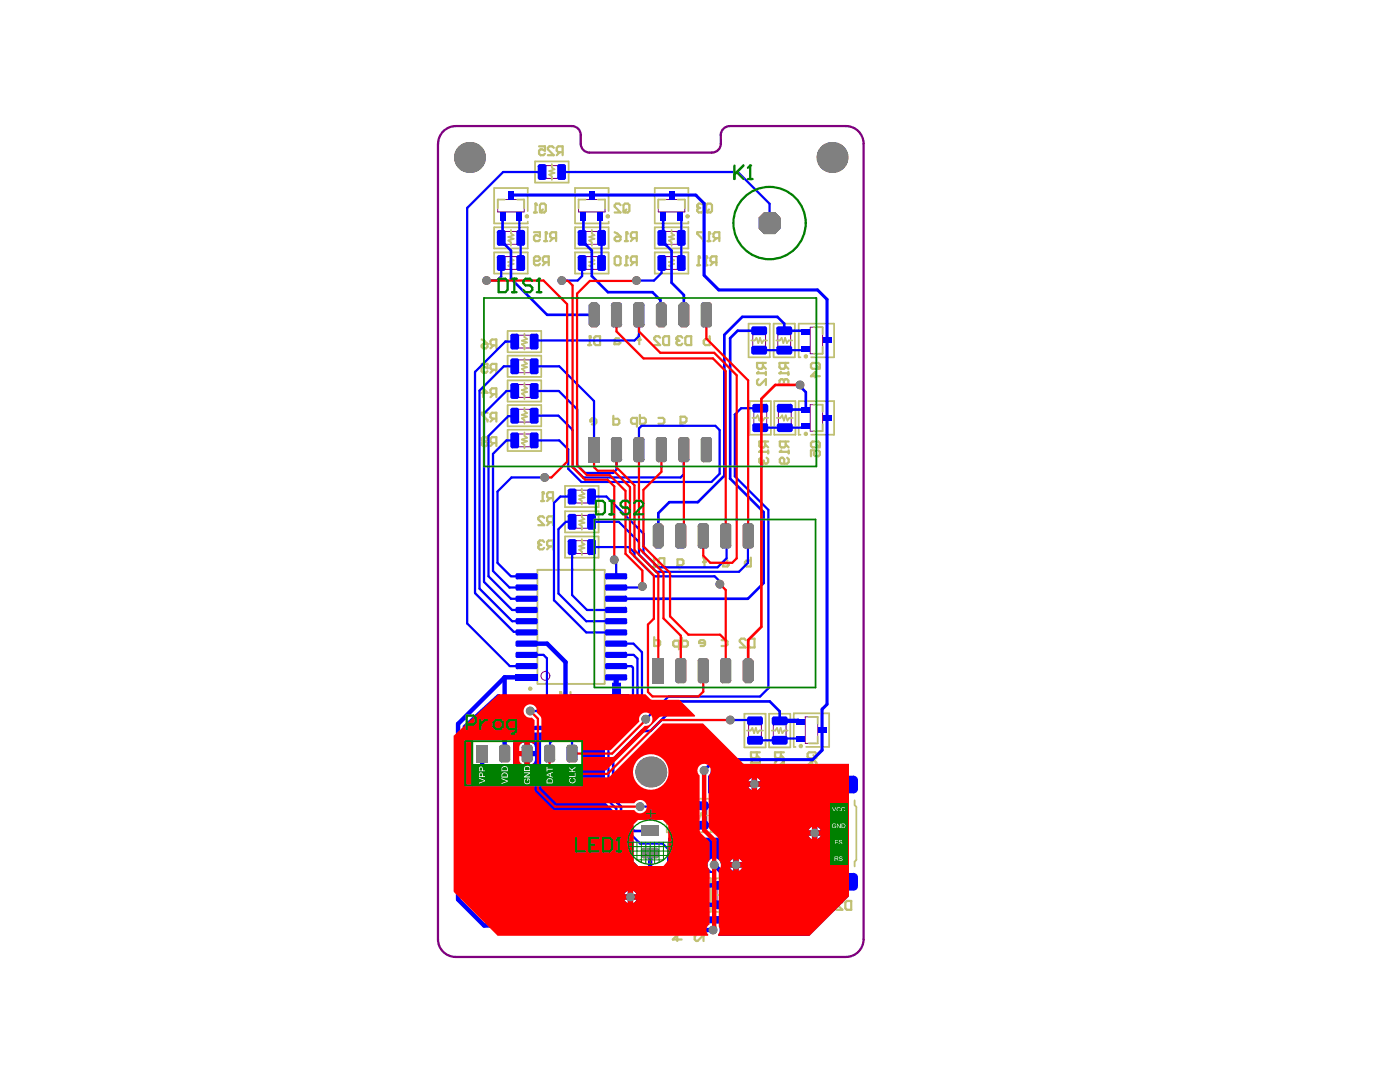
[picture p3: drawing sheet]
<svg xmlns="http://www.w3.org/2000/svg" width="279mm" height="216mm" viewBox="0 0 279 216" stroke-linecap="round" stroke-linejoin="round" font-family="sans-serif">
<g fill="none" stroke="#800080" stroke-width=".2">
<path d="M99.3 39.8h5.3v2.5h-5.3zM108.2 33h3.9v2.6h-3.9zM115.5 39.8h5.3v2.5h-5.3zM131.4 39.8h5.3v2.5h-5.3zM100 46.2h3.9v2.5h-3.9zM100 51.2h3.9v2.6h-3.9zM116.2 46.2h3.9v2.5h-3.9zM116.2 51.2h3.9v2.6h-3.9zM132.1 46.2h3.9v2.5h-3.9zM132.1 51.2h3.9v2.6h-3.9zM102.7 66.9h3.9v2.5h-3.9zM102.7 71.8h3.9v2.6h-3.9z"/>
<path d="M102.7 76.7h3.9v2.6h-3.9zM150.2 66h2.6v3.9h-2.6zM155.2 66h2.6v3.9h-2.6zM161.7 65.3h2.5v5.3h-2.5zM102.7 81.7h3.9v2.5h-3.9zM102.7 86.6h3.9v2.6h-3.9zM114.2 97.8h3.9v2.6h-3.9zM150.4 81.5h2.6v3.8h-2.6zM155.3 81.5h2.6v3.8h-2.6zM161.7 80.8h2.5v5.2h-2.5zM107.3 113.7h13.4v22.8h-13.4zM114.2 102.8h3.9v2.6h-3.9z"/>
<path d="M114.2 107.9h3.9v2.5h-3.9zM149.4 143.8h2.6v3.9h-2.6zM154.3 143.8h2.6v3.9h-2.6zM160.7 143h2.5v5.3h-2.5zM92.6 166.6l1.6-1.6h6.5l1.6 1.6v8.1h-9.7zM97.3 178.8h3.9v2.6h-3.9zM104.4 166.7h8.1v4.6h-8.1zM105.6 178.2h5.8v3.1h-5.8zM114.6 166.9l1.6-1.6h6.5l1.6 1.6v8.1h-9.7zM115.7 178.7h3.9v2.5h-3.9zM128.7 176.7h2.6v3.9h-2.6zM133.9 176.7h2.6v3.8h-2.6z"/>
<path d="M133.9 160.8h2.6v3.9h-2.6zM138.5 160.8h2.6v3.9h-2.6zM138.5 176.7h2.6v3.8h-2.6zM143.1 176.7h2.5v3.8h-2.5zM143.1 160.8h2.5v3.9h-2.5zM147.7 176.7h2.5v3.8h-2.5zM147.7 160.8h2.5v3.9h-2.5z"/>
<circle cx="108.8" cy="134.9" r=".88"/>
<circle cx="110.9" cy="168.4" r=".88"/>
</g>
<path d="M88.5 26.2a3.5 3.5 0 0 1 2.5-1h23.1a1.77 1.77 0 0 1 1.8 1.7 3.2 3.2 0 0 0 .5 3l.8 .5h.5h24.4a1.76 1.76 0 0 0 1.8-1.7 3.2 3.2 0 0 1 .5-3l.3-.3 .9-.2h23.2a3.5 3.5 0 0 1 3.6 3.5l-.1 158.7a3.5 3.5 0 0 1-3.5 3.5h-77.9a3.5 3.5 0 0 1-3.5-3.5v-158.7a3.5 3.5 0 0 1 1.1-2.5z" fill="none" stroke="#800080" stroke-width=".45"/>
<g fill="none" stroke="#c0c073" stroke-width=".35">
<path d="M100.7 39.8h-1.4v1.8M103.2 39.8h1.4v1.8M106.8 32.2h6.7v4.2h-6.7zM110.1 32.7v.7l.6 .4-1.1 .3 1.1 .4-1.1 .4 .5 .3v.7M116.9 39.8h-1.4v1.8M119.3 39.8h1.5v1.8M132.8 39.8h-1.4v1.8M135.3 39.8h1.4v1.8M98.6 45.3h6.7v4.3h-6.7zM98.6 50.4h6.7v4.2h-6.7zM102 45.9v.7l.5 .3-1.1 .4 1.1 .3-1.1 .4 .6 .3v.8M102 50.9v.7l.5 .3-1.1 .4 1.1 .4-1.1 .3 .6 .4v.7"/>
<path d="M105.3 42.1v-4.6h-6.7v7.1h6.7v-.4M114.8 45.3h6.7v4.3h-6.7zM114.8 50.4h6.7v4.2h-6.7zM118.1 45.9v.7l.5 .3-1 .4 1 .3-1 .4 .5 .3v.8M118.1 50.9v.7l.5 .3-1 .4 1 .4-1 .3 .5 .4v.7M121.5 42.1v-4.6h-6.7v7.1h6.7v-.4M130.7 45.3h6.7v4.3h-6.7zM130.7 50.4h6.7v4.2h-6.7zM134 45.9v.7l.6 .3-1.1 .4 1.1 .3-1.1 .4 .5 .3v.8M134 50.9v.7l.6 .3-1.1 .4 1.1 .4-1.1 .3 .5 .4v.7M137.4 42.1v-4.6h-6.7v7.1h6.7v-.4M101.3 66h6.7v4.3h-6.7z"/>
<path d="M101.3 71h6.7v4.2h-6.7zM101.3 75.9h6.7v4.2h-6.7zM104.7 66.6v.7l.5 .3-1.1 .4 1.1 .3-1.1 .4 .6 .3v.7M104.7 71.5v.7l.5 .4-1.1 .3 1.1 .4-1.1 .3 .6 .4v.7M104.7 76.4v.7l.5 .4-1.1 .3 1.1 .4-1.1 .3 .6 .4v.7M149.4 64.6h4.2v6.7h-4.2zM149.9 67.9h.7l.4-.5 .3 1.1 .4-1.1 .3 1.1 .4-.6h.7M154.4 64.6h4.2v6.7h-4.2zM154.9 67.9h.7l.4-.5 .3 1.1 .4-1.1 .3 1.1 .4-.6h.7M159.8 71.3h-.4v-6.7h7.1v6.7h-4.6M162.4 65.3h1.8v1.4M164.2 69.2v1.4h-1.8"/>
<path d="M101.3 80.8h6.7v4.3h-6.7zM101.3 85.8h6.7v4.2h-6.7zM104.7 81.4v.7l.5 .3-1.1 .4 1.1 .3-1.1 .4 .6 .3v.7M104.7 86.3v.7l.5 .3-1.1 .4 1.1 .4-1.1 .3 .6 .4v.7M112.8 97h6.7v4.2h-6.7zM116.1 97.5v.7l.5 .4-1 .3 1 .4-1 .3 .5 .4v.7M149.6 80h4.2v6.7h-4.2zM150.1 83.4h.7l.4-.5 .4 1 .3-1 .4 1 .3-.5h.7M154.5 80h4.2v6.7h-4.2zM155 83.4h.7l.4-.5 .3 1 .4-1 .4 1 .3-.5h.7M159.8 86.7h-.4v-6.7h7.1v6.7h-4.6M162.4 80.8h1.8v1.4"/>
<path d="M164.2 84.6v1.4h-1.8M107.3 113.7h13.4v22.8h-13.4zM112.8 102h6.7v4.2h-6.7zM112.8 107h6.7v4.3h-6.7zM116.1 102.5v.7l.5 .4-1 .3 1 .4-1 .4 .5 .3v.7M116.1 107.6v.7l.5 .3-1 .4 1 .3-1 .4 .5 .3v.8M133.1 159.4h4.2v6.7h-4.2zM137.7 159.4h4.2v6.7h-4.2zM142.2 159.4h4.3v6.7h-4.3zM146.8 159.4h4.3v6.7h-4.3zM148.6 142.4h4.2v6.7h-4.2zM149.1 145.8h.7l.3-.6 .4 1.1 .4-1.1 .3 1.1 .4-.5h.7"/>
<path d="M153.5 142.4h4.2v6.7h-4.2zM154 145.8h.7l.4-.6 .3 1.1 .4-1.1 .3 1.1 .4-.5h.7M158.8 149h-.4v-6.7h7.1v6.7h-4.6M161.4 143h1.8v1.5M163.2 146.9v1.4h-1.8M163.6 155.8h-8.3v3.2M170.6 159.7v1l.3 .3v10.6l-.3 .3v1M92.6 170.8h2.5M92.6 173.4h2.5M92.6 172.2h2.5M92.9 163.9h1.8M93.8 163.1v1.6"/>
<path d="M93.8 170.8v3.9M94.8 170.8v3.9M95.3 165h-1.1l-1.6 1.6v8.1h2.7M95.9 178h6.7v4.2h-6.7zM98.9 179.7h.7M99.3 178.5v1.2M99.7 165h1l1.6 1.6v8.1h-2.6M99.9 170.8h2.4M99.9 173.4h2.4M99.9 172.2h2.4M100 170.8v3.9M101.2 170.8v3.9"/>
<path d="M104.1 177.3h8.8v4.9h-8.8zM104.4 166.7v4.6h1.9M108.5 178.2v.7l.5 .3-1.1 .4 1.1 .3-1.1 .4 .6 .3v.7M112.5 166.7v4.6h-1.8M114.3 177.9h6.7v4.2h-6.7zM114.6 171h2.4M114.6 173.6h2.4M114.6 172.4h2.4M114.9 164.2h1.7M115.7 163.3v1.6M115.7 171v4M116.8 171v4"/>
<path d="M117.3 165.3h-1.1l-1.6 1.6v8.1h2.7M117.3 179.5h.7M117.7 178.4v1.1M121.6 165.3h1.1l1.6 1.6v8.1h-2.7M121.9 171h2.4M121.9 173.6h2.4M121.9 172.4h2.4M121.9 171v4M123.2 171v4M127.9 175.3h4.2v6.7h-4.2zM128.4 178.6h.7l.4-.5 .3 1.1 .4-1.1 .3 1.1 .4-.6h.7M129.2 162.4h1.3"/>
<path d="M129.9 161.7v1.4M133.1 175.2h4.2v6.8h-4.2zM133.6 178.6h.7l.4-.5 .3 1 .4-1 .3 1 .4-.5h.7M133.6 162.7h.7l.4-.5 .3 1 .4-1 .3 1 .4-.5h.7M137.7 175.2h4.2v6.8h-4.2zM138.2 162.7h.7l.3-.5 .4 1 .3-1 .4 1 .4-.5h.7M138.2 178.6h.7l.3-.5 .4 1 .3-1 .4 1 .4-.5h.7M142.2 175.2h4.3v6.8h-4.3zM142.8 178.6h1.1M142.8 162.7h1.1M143.9 162.4v.7M143.9 178.2v.8"/>
<path d="M144.8 178.6h1.1M144.8 162.7h1.1M144.8 162.4v.7M144.8 178.2v.8M146.8 175.2h4.3v6.8h-4.3zM147.4 178.6h1.1M147.4 162.7h1.1M148.5 162.4v.7M148.5 178.2v.8M149.4 178.6h1.1M149.4 162.7h1.1M149.4 162.4v.7"/>
<path d="M149.4 178.2v.8M155.3 173.3v3.4h8.3M98.9 180.5h.7M99.3 180.5v1.2M117.3 180.4h.7M117.7 180.4v1.1"/>
</g>
<path d="M92.9 147.9h23.3v8.8h-23.3zM94.3 147.9v8.8" fill="none" stroke="#c0c073" stroke-width=".36"/>
<path d="M107.9 185.8h.6M108.2 184v1.8M109.1 184h.6M109.4 184v1.5l.3 .3h.3l.3-.3" fill="none" stroke="#c0c073" stroke-width=".45"/>
<circle cx="108.2" cy="184" r=".22" fill="#c0c073"/>
<path d="M108 100h.6M108.3 98.2v1.8M109.8 99.4l-.6 .6M110.4 99.4h-.9l-.3-.3v-.6l.3-.3h.9v1.8M108.2 184l.3 .3" fill="none" stroke="#c0c073" stroke-width=".45"/>
<circle cx="108.3" cy="98.2" r=".22" fill="#c0c073"/>
<path d="M108.3 98.2l.3 .3M111.5 139.9h.6M111.8 138.1v1.8M112.7 138.1v1.5l.3 .3h.6l.3-.3v-1.5M130.6 127.1v1.8h.8l.3-.3v-.6l-.3-.3h-.8M144 127.7h.9l.3 .3v.6l-.3 .3h-.9" fill="none" stroke="#c0c073" stroke-width=".45"/>
<circle cx="111.8" cy="138.1" r=".22" fill="#c0c073"/>
<g fill="none" stroke="#c0c073" stroke-width=".45">
<path d="M123.5 67.5h-.6l-.3 .3v.9h.9l.3-.3-.3-.3h-.9M127.3 66.9l.3 .3v1.5M127.3 67.8h.6M141.6 67.1v1.8h-.8l-.3-.3v-.6l.3-.3h.8M122.4 83v1.7h.9l.3-.3v-.5l-.3-.3h-.9M151.5 90.2h1.8M152.7 88.1v.9l-.3 .3h-.6l-.3-.3v-.9h1.8M152.7 88.7l.6 .6M153.3 89.9v.6M140.3 111.3l.3 .3v1.4M140.3 112.1h.6M145.2 111.8h-.6l-.3 .3v.9h.9l.3-.3-.3-.3h-.9"/>
<path d="M149.8 111.3v1.7h-.8l-.3-.3v-.6l.3-.3h.8M111.8 138.1l.3 .3M154.7 153.9l.3-.3h1.1l.3 .3v.6l-.3 .3h-1.1l-.3-.3zM155 151.9l-.3 .3v.6l.3 .3h.3l1.1-1.2v1.2M155.8 150.1v.9l-.2 .3h-.6l-.3-.3v-.9h1.7M155.8 150.7l.6 .6M144.2 168.6l-.3-.3v-.6l.3-.3h1.2l.3 .3v.6l-.3 .3M145.4 169.2l.3 .3v.6l-.3 .3h-.6l-.3-.3 .3-.9h-.9v1.2M144.4 184.8v1.2h.3l1.1-1.2h.3M144.7 184.2l-.3-.3v-.6l.3-.2h1.1l.3 .2v.6l-.3 .3"/>
</g>
<circle cx="151.5" cy="90.2" r=".22" fill="#c0c073"/>
<path d="M151.8 89.9l-.3 .3M151.8 91.3l-.3 .3v.6l.3 .3h.3" fill="none" stroke="#c0c073" stroke-width=".45"/>
<circle cx="152.1" cy="92.5" r=".22" fill="#c0c073"/>
<path d="M151.1 74.5h1.7M152.3 72.4v.9l-.3 .3h-.6l-.3-.3v-.9h1.7M152.3 73l.5 .6M152.8 74.2v.6M152.4 92.2l-.3 .3M152.4 91.9v.3M153 91.3l.3 .3v.6l-.3 .3h-.3l-.3-.3" fill="none" stroke="#c0c073" stroke-width=".45"/>
<circle cx="151.1" cy="74.5" r=".22" fill="#c0c073"/>
<g fill="none" stroke="#c0c073" stroke-width=".45">
<path d="M106.6 52h.9l.2-.3v-.2l-.2-.3h-.6l-.3 .3v1.1l.3 .3h.6l.2-.3M106.6 42.4h.6M106.9 40.6v1.8M107.7 40.9l.3-.3h.6l.3 .3v1.2l-.3 .3h-.6l-.3-.3zM108.3 41.8l-.6 .6M108.9 52.3l-.6 .6M109.5 52.3h-.9l-.3-.3v-.5l.3-.3h.9v1.7M96.1 72.6h1.2v.9l-.6-.3h-.3l-.3 .3v.6l.3 .3h.6l.3-.3M98.5 73.8l-.6 .6M99.1 73.8h-.9l-.3-.3v-.6l.3-.3h.9v1.8M151.4 74.2l-.3 .3M151.4 75.7l-.3 .2v.6l.3 .3h.3l1.1-1.1v1.1"/>
<path d="M161.8 72.7l.3-.3h1.2l.3 .3v.6l-.3 .3h-1.2l-.3-.3zM163 73l.6 .6M163.6 75.1h-1.8l.9-.9v1.2M96.4 88.1h.6M96.4 88.1l-.3-.3v-.3l.3-.3h.6l.3 .3v.3l-.3 .3M96.4 88.1l-.3 .3v.3l.3 .3h.6l.3-.3v-.3l-.3-.3M98.5 88.4l-.6 .6M99.1 88.4h-.9l-.3-.3v-.6l.3-.3h.9v1.8M119 84.1h-1.2v-.3l.3-.3h.6l.3 .3v.6l-.3 .3h-.6M161.8 88.4l.3-.3h1.2l.3 .3v.6l-.3 .3h-1.2l-.3-.3zM163 88.7l.6 .6M163.3 89.9l.3 .3v.5l-.3 .3h-.6l-.3-.3 .3-.8h-.9v1.1"/>
<path d="M98.6 184.9h1.2l-.9-.9v1.8M100.3 184.3l.3-.3h.6l.3 .3v1.2l-.3 .3h-.6l-.3-.3"/>
</g>
<circle cx="106.9" cy="40.6" r=".22" fill="#c0c073"/>
<path d="M106.9 40.6l.3 .3M124.7 52.9h.6M125 51.2v1.7M126.5 52.3l-.6 .6M127.1 52.3h-.9l-.3-.3v-.5l.3-.3h.9v1.7M131.4 83.4h.9l.3 .3v.6l-.3 .3h-.9M127.3 185.3l.3-.3h.9v.6l-.3 .3h-.6l-.3-.3zM127.3 184.2l.6 .2 .6 .6M130.2 184.4l-.3-.2h-.5l-.3 .2v.3l1.1 1.2h-1.1M131.4 185.3l-.6 .6M132 185.3h-.9l-.3-.3v-.6l.3-.2h.9v1.7" fill="none" stroke="#c0c073" stroke-width=".45"/>
<circle cx="125" cy="51.2" r=".22" fill="#c0c073"/>
<path d="M122.7 51.5l.3-.3h.5l.3 .3v1.1l-.3 .3h-.5l-.3-.3zM123.8 40.9l-.3-.3h-.5l-.3 .3v.3l1.1 1.2h-1.1M124.4 40.9l.3-.3h.6l.3 .3v1.2l-.3 .3h-.6l-.3-.3zM125 51.2l.3 .3M125 41.8l-.6 .6M140.6 52.9h.6M140.9 51.2v1.7M142.4 52.3l-.6 .6M143 52.3h-.9l-.3-.3v-.5l.3-.3h.9v1.7M140.7 128.3h-1.2v-.3l.3-.3h.6l.3 .3v.6l-.3 .3h-.6" fill="none" stroke="#c0c073" stroke-width=".45"/>
<circle cx="140.9" cy="51.2" r=".22" fill="#c0c073"/>
<path d="M139.2 52.9h.5M139.4 51.2v1.7M140.9 51.2l.3 .3" fill="none" stroke="#c0c073" stroke-width=".45"/>
<circle cx="139.4" cy="51.2" r=".22" fill="#c0c073"/>
<path d="M139.4 51.2l.3 .3M140.3 40.9l-.3-.3h-.6l-.2 .3v.3M140.9 40.9l.3-.3h.6l.3 .3v1.2l-.3 .3h-.6l-.3-.3zM141.5 41.8l-.6 .6" fill="none" stroke="#c0c073" stroke-width=".45"/>
<circle cx="139.2" cy="41.2" r=".22" fill="#c0c073"/>
<g fill="none" stroke="#c0c073" stroke-width=".45">
<path d="M139.2 41.2l.2 .3M139.4 41.5h.3M139.4 41.5l-.2 .3v.3l.2 .3h.6l.3-.3M96.1 78.4h1.2l-.9-.9v1.8M96.1 67.7l.6 .3 .6 .6M96.4 68.6h.9v.6l-.3 .3h-.6l-.3-.3v-.3zM98.5 78.7l-.6 .6M98.5 68.9l-.6 .6M99.1 68.9h-.9l-.3-.3v-.6l.3-.3h.9v1.8M99.1 78.7h-.9l-.3-.3v-.6l.3-.3h.9v1.8M97.3 82.4h-1.2v.3l1.2 1.1v.3M98.5 83.5l-.6 .6"/>
<path d="M99.1 83.5h-.9l-.3-.3v-.5l.3-.3h.9v1.7M108.6 108.1l-.3-.3h-.6l-.3 .3v.3M109.8 109l-.6 .6M110.4 109h-.9l-.3-.3v-.6l.3-.3h.9v1.8M98 161l-.3-.3h-.6l-.3 .3v.3l1.2 1.2h-1.2M98.6 161l.3-.3h.5l.3 .3v1.2l-.3 .3h-.5l-.3-.3M108.5 161l-.3-.3h-.6l-.3 .3v.3l1.2 1.2h-1.2M109 160.7v1.5l.3 .3h.6l.3-.3v-1.5"/>
</g>
<circle cx="107.4" cy="108.4" r=".22" fill="#c0c073"/>
<path d="M108.6 48.1h.6M108.9 46.3v1.8M110.4 47.5l-.6 .6M111 47.5h-.9l-.3-.3v-.6l.3-.3h.9v1.8M107.4 108.4l.3 .3M107.7 108.7h.3M107.7 108.7l-.3 .3v.3l.3 .3h.6l.3-.3M108.6 103.3l-.3-.3h-.6l-.3 .3v.3l1.2 1.2h-1.2M109.8 104.2l-.6 .6M110.4 104.2h-.9l-.3-.3v-.6l.3-.3h.9v1.8" fill="none" stroke="#c0c073" stroke-width=".45"/>
<circle cx="108.9" cy="46.3" r=".22" fill="#c0c073"/>
<path d="M106.6 46.3h1.1v.9l-.8-.3-.3 .3v.6l.3 .3h.6l.2-.3M108.9 46.3l.3 .3M130.2 113.1h.6M130.5 111.4v1.7M131.4 111.7l.3-.3h.9v1.7h-.9l-.3-.3z" fill="none" stroke="#c0c073" stroke-width=".45"/>
<circle cx="130.5" cy="111.4" r=".22" fill="#c0c073"/>
<path d="M124.7 48.1h.6M125 46.3v1.8M126.5 47.5l-.6 .6M127.1 47.5h-.9l-.3-.3v-.6l.3-.3h.9v1.8M131.8 67.4l-.3-.3h-.6l-.3 .3v.3l1.2 1.2h-1.2M132.3 67.4l.3-.3h.9v1.8h-.9l-.3-.3zM127.1 84.6h-.9l-.3-.3v-.6l.3-.3h.9v1.7M127.7 82.8v1.8h.9l.3-.3v-.6l-.3-.3h-.9M130.5 111.4l.3 .3" fill="none" stroke="#c0c073" stroke-width=".45"/>
<circle cx="125" cy="46.3" r=".22" fill="#c0c073"/>
<path d="M122.7 46.3l.6 .3 .5 .6M122.7 47.5l.3-.3h.8v.6l-.3 .3h-.5l-.3-.3zM125 46.3l.3 .3M135.1 169.2l-.3 .3v.6l.3 .3h.3l1.1-1.2v1.2M135.1 171l-.3 .2v.6l.3 .3h.3M135.9 167.4v.9l-.3 .3h-.5l-.3-.3v-.9h1.7M135.9 168l.6 .6M138.9 184.8l-.3 .3v.6l.3 .3h.3l1.2-1.2v1.2M138.9 186.6l-.3 .3v.6l.3 .3h.3l1.2-1.2v1.2M139.8 183.1v.8l-.3 .3h-.6l-.3-.3v-.8h1.8M139.8 183.6l.6 .6" fill="none" stroke="#c0c073" stroke-width=".45"/>
<circle cx="135.4" cy="172.1" r=".22" fill="#c0c073"/>
<path d="M135.6 171.8l-.2 .3M135.6 171.5v.3M136.2 171l.3 .2v.6l-.3 .3h-.3l-.3-.3M139 171.2h1.8M139.3 169.2l-.3 .3v.6l.3 .3h.3l1.2-1.2v1.2M140.2 167.4v.9l-.3 .3h-.6l-.3-.3v-.9h1.8M140.2 168l.6 .6M140.8 171v.5" fill="none" stroke="#c0c073" stroke-width=".45"/>
<circle cx="139" cy="171.2" r=".22" fill="#c0c073"/>
<path d="M136.2 67.4l-.3-.3h-.6l-.3 .3v.3M136.8 67.4l.3-.3h.8v1.8h-.8l-.3-.3zM135.8 84.3h.9l.3-.3v-.6l-.3-.2h-.9v1.4l.3 .3h.3M135.2 112.8h.9l.3-.3v-.6l-.3-.3h-.9v1.5l.3 .3h.3M139.3 171l-.3 .2" fill="none" stroke="#c0c073" stroke-width=".45"/>
<circle cx="135" cy="67.7" r=".22" fill="#c0c073"/>
<path d="M141.2 48.1h.6M141.5 46.3v1.8M143 47.5l-.6 .6M143.6 47.5h-.9l-.3-.3v-.6l.3-.3h.9v1.8M135 67.7l.3 .3M135.3 68h.3M135.3 68l-.3 .3v.3l.3 .3h.6l.3-.3" fill="none" stroke="#c0c073" stroke-width=".45"/>
<circle cx="141.5" cy="46.3" r=".22" fill="#c0c073"/>
<path d="M140.3 46.3h-1.1v.3l1.1 1.2v.3M141.5 46.3l.3 .3M149.9 152.2h1.7M151 150.1v.9l-.2 .3h-.6l-.3-.3v-.9h1.7M151 150.7l.6 .6M151.6 151.9v.6" fill="none" stroke="#c0c073" stroke-width=".45"/>
<circle cx="149.9" cy="152.2" r=".22" fill="#c0c073"/>
<g fill="none" stroke="#c0c073" stroke-width=".45">
<path d="M107.6 29.2h1.2v.9l-.9-.3-.3 .3v.6l.3 .3h.6l.3-.3M110.5 29.5l-.3-.3h-.6l-.3 .3v.3l1.2 1.2h-1.2M111.7 30.4l-.6 .6M112.3 30.4h-.9l-.3-.3v-.6l.3-.3h.9v1.8M155.6 90.2h1.8M156.8 88.1v.9l-.3 .3h-.6l-.3-.3v-.9h1.8M156.8 88.7l.6 .6M157.4 89.9v.6M150.2 151.9l-.3 .3M151.6 154.2h-1.7l.9-.9v1.2M166.4 181h-.9l-.3-.3v-.6l.3-.3h.9v1.7M168.1 180.1l-.3-.3h-.6l-.3 .3v.3l1.2 1.1h-1.2"/>
<path d="M168.7 180.1l.3-.3h.9v1.7h-.9l-.3-.3z"/>
</g>
<circle cx="155.6" cy="90.2" r=".22" fill="#c0c073"/>
<path d="M155.6 74.5h1.7M156.7 72.4v.9l-.3 .3h-.5l-.3-.3v-.9h1.7M156.7 73l.6 .6M157.3 74.2v.6M155.9 89.9l-.3 .3M157.1 91.3l.3 .3v.6l-.3 .3h-1.2l-.3-.3v-.6l.3-.3h.3l.3 .3v.9" fill="none" stroke="#c0c073" stroke-width=".45"/>
<circle cx="155.6" cy="74.5" r=".22" fill="#c0c073"/>
<path d="M155.9 74.2l-.3 .3M156.4 75.9l-.2-.2h-.3l-.3 .2v.6l.3 .3h.3l.2-.3M156.4 75.9l.3-.2h.3l.3 .2v.6l-.3 .3h-.3l-.3-.3M156.4 75.9v.6M118.4 184.3l-.3-.3h-.6l-.3 .3v.3M119 184.3l.2-.3h.6l.3 .3v1.2l-.3 .3h-.6l-.2-.3" fill="none" stroke="#c0c073" stroke-width=".45"/>
<circle cx="117.2" cy="184.6" r=".22" fill="#c0c073"/>
<path d="M117.8 162.5h.6M118.1 160.7v1.8M119 161l.2-.3h.6l.3 .3v1.2l-.3 .3h-.6l-.2-.3M117.2 184.6l.3 .3M117.5 184.9h.3M117.5 184.9l-.3 .3v.3l.3 .3h.6l.3-.3" fill="none" stroke="#c0c073" stroke-width=".45"/>
<circle cx="118.1" cy="160.7" r=".22" fill="#c0c073"/>
<path d="M118.1 160.7l.3 .3" fill="none" stroke="#c0c073" stroke-width=".45"/>
<path d="M94.3 152.7h2.6v4.1h-2.6z" fill-rule="evenodd" fill="#c0c073"/>
<g fill="#fff">
<path d="M95.6 153.1l1.3 .4v.2l-1.3 .5v-.2l1.1-.4-1.1-.3z"/>
<path d="M95.8 154.5h.4v.3a.22 .22 0 0 1-.2 .4 .22 .22 0 0 1-.2-.3zM95.6 154.3l.1 .8 .3 .2 .3-.2 .1-.6h.5v-.2z"/>
<path d="M95.8 155.7h.4v.3a.22 .22 0 0 1-.2 .3 .22 .22 0 0 1-.2-.3zM95.6 155.5v.6a.38 .38 0 0 0 .4 .3 .38 .38 0 0 0 .4-.4v-.3h.5v-.2z"/>
</g>
<g fill="#c0c073">
<path d="M96.9 152.7h1.5v4.1h-1.5z" fill-rule="evenodd"/>
<path d="M98.4 152.7h1.5v4.1h-1.5z" fill-rule="evenodd"/>
<path d="M99.9 152.7h1.5v4.1h-1.5z" fill-rule="evenodd"/>
</g>
<g fill="#fff">
<path d="M100.1 153l1.2 .4v.2l-1.2 .5v-.2l1.1-.4-1.1-.3z"/>
<path d="M100.2 154.4h1v.6l-.4 .2-.4-.1zM100.1 154.3v.6a.63 .63 0 0 0 .7 .4 .63 .63 0 0 0 .5-.6v-.4z"/>
<path d="M100.2 155.7h1v.5l-.4 .2-.4-.1zM100.1 155.5v.7a.63 .63 0 0 0 .7 .4 .63 .63 0 0 0 .5-.6v-.5z"/>
</g>
<g fill="#c0c073">
<path d="M101.4 152.7h1.5v4.1h-1.5z" fill-rule="evenodd"/>
<path d="M102.9 152.7h1.5v4.1h-1.5z" fill-rule="evenodd"/>
<path d="M104.4 152.7h1.5v4.1h-1.5z" fill-rule="evenodd"/>
</g>
<g fill="#fff">
<path d="M104.7 153.2l.3-.2h.5l.2 .1 .2 .6-.2 .4h-.5v-.6h.1v.4h.3l.1-.1-.1-.6-.5-.1-.3 .2-.1 .4 .3 .2-.1 .2-.3-.2z"/>
<path d="M104.6 154.3h1.2v.2h-.9l.9 .7v.1h-1.2v-.1h1l-1-.7z"/>
<path d="M104.8 155.7h.9v.4a.48 .48 0 0 1-.5 .4 .48 .48 0 0 1-.4-.5zM104.6 155.6v.5a.61 .61 0 0 0 .6 .5 .61 .61 0 0 0 .6-.6v-.4z"/>
</g>
<g fill="#c0c073">
<path d="M105.9 152.7h1.5v4.1h-1.5z" fill-rule="evenodd"/>
<path d="M107.4 152.7h1.5v4.1h-1.5z" fill-rule="evenodd"/>
<path d="M108.9 152.7h1.5v4.1h-1.5z" fill-rule="evenodd"/>
</g>
<g fill="#fff">
<path d="M109.1 155.4h.1v.5h1.2v.1h-1.2v.4h-.1z"/>
<path d="M109.2 153.3h1l-.1 .6-.2 .1-.5-.1-.2-.2zM109.1 153.1v.7l.2 .3 .5 .1 .4-.2 .2-.9z"/>
<path d="M109.2 154.8l.6-.2v.4zM109.1 154.7v.2l1.3 .5v-.2l-.4-.1v-.6l.4-.1v-.1z"/>
</g>
<g fill="#c0c073">
<path d="M110.4 152.7h1.5v4.1h-1.5z" fill-rule="evenodd"/>
<path d="M111.9 152.7h1.4v4.1h-1.4z" fill-rule="evenodd"/>
<path d="M113.3 152.7h2.9v4.1h-2.9z" fill-rule="evenodd"/>
</g>
<g fill="#fff">
<path d="M113.7 153.4l.3-.3 .7 .2 .1 .6-.3 .3-.1-.1a.45 .45 0 0 0 .2-.7 .45 .45 0 0 0-.7 0 .35 .35 0 0 0-.2 .3 .35 .35 0 0 0 .3 .3l-.1 .2a.53 .53 0 0 1-.2-.8z"/>
<path d="M113.6 154.4h1.2v.8h-.1v-.6h-1.1z"/>
<path d="M113.6 155.4h1.2v.2h-.4l-.2 .2 .6 .4v.2l-.7-.5-.5 .5v-.2l.6-.6h-.6z"/>
</g>
<path d="M117.4 68.9h.6M117.7 67.1v1.8M118.6 67.4l.3-.3h.9v1.8h-.9l-.3-.3z" fill="none" stroke="#c0c073" stroke-width=".45"/>
<circle cx="117.7" cy="67.1" r=".22" fill="#c0c073"/>
<g fill="none" stroke="#c0c073" stroke-width=".45">
<path d="M117.7 67.1l.3 .3M135.5 129h-.9l-.3-.3v-.6l.3-.3h.9v1.8M136.1 127.3v1.7h.9l.3-.3v-.6l-.3-.3h-.9M148.8 127.7l-.3-.3h-.6l-.3 .3v.3l1.2 1.2h-1.2M149.4 127.7l.3-.3h.9v1.8h-.9l-.3-.3zM161.2 150.4l.3-.3h1.1l.3 .3v.6l-.3 .3h-1.1l-.3-.3zM162.1 151.9h.5l.3 .3v.6l-.3 .3h-.3l-.2-.3zM162.1 151.9l-.6 .6-.3 .6M162.3 150.7l.6 .6M148.7 168.6l-.3-.3v-.6l.3-.3h1.2l.3 .3v.6l-.3 .3M149.3 169.2h.6l.3 .3v.6l-.3 .3h-.3l-.3-.3zM149.3 169.2l-.6 .6-.3 .6"/>
<path d="M134.6 184.8l-.3 .3v.6l.3 .3h.3l1.1-1.2v1.2M135.5 183.1v.8l-.3 .3h-.6l-.3-.3v-.8h1.7M135.5 183.6l.5 .6M136 187.5h-1.7l.9-.9v1.2M148.5 184.2l-.3-.3v-.6l.3-.2h1.1l.3 .2v.6l-.3 .3M149.1 185.1l-.3-.3h-.3l-.3 .3v.6l.3 .3h.3l.3-.3M149.1 185.1l.2-.3h.3l.3 .3v.6l-.3 .3h-.3l-.2-.3M149.1 185.1v.6"/>
</g>
<g fill="none" stroke="#c0c073" stroke-width=".44">
<circle cx="105.2" cy="43.2" r=".22"/>
<circle cx="121.3" cy="43.2" r=".22"/>
<circle cx="137.2" cy="43.2" r=".22"/>
<circle cx="160.8" cy="71.1" r=".22"/>
<circle cx="160.8" cy="86.6" r=".22"/>
<circle cx="105.8" cy="137.4" r=".22"/>
<circle cx="159.8" cy="148.9" r=".22"/>
<circle cx="112.6" cy="165.6" r=".22"/>
</g>
<circle cx="154.4" cy="173.3" r=".44" fill="#c0c073"/>
<g fill="#00f">
<path d="M107.9 167.6h1.1l1 1v4.8l-.9 .8h-1.3l-.8-.8v-4.8z"/>
<path d="M133.4 167.1h15.3l1.8 1.8h2.6v4.3h3.1v4.3l-2.2 2.2h-3v-1.5h-.7v-.2a.83 .83 0 0 0 .7-.8h-2.1v-.5h-.5v-1.4h-1.2v-1.1h-2l-.2-.4-1.1-1.2a1.36 1.36 0 0 0-1.4-1.3 1.36 1.36 0 0 0-1.3 1.3 1.36 1.36 0 0 0 1.3 1.4l-.1 .2h-6.6l-1.8-1.8v-3l-.2-.4-.4-.5zM147.4 171.4v.6h.7l-.3-.4zM146 171.6l-.3 .4h.7v-.6zM147.4 173.1v.7l.4-.3 .3-.4zM145.7 173.1l.3 .4 .4 .3v-.7zM149.5 175.3v.8h1.5a.88 .88 0 0 0-.9-.8z"/>
<path d="M92.3 167.2h2.7v2.4h26.4v1.3l-.2 .1-.5-.3-.7-.1v6.2h.7l.5-.3 .2 .1v5.6l-.2 .2h-3.7l-.3-.3v-5.3h-17.5v7h-2.7l-4.7-4.7zM98 170.4v2.6h1.7a2.13 2.13 0 0 0-.7-2.4zM95.7 170.8a2.34 2.34 0 0 0-.4 2.2h1.7v-2.6a1.54 1.54 0 0 0-1.3 .4zM117.6 171a2.34 2.34 0 0 0-.4 2.2h1.7v-2.6a1.54 1.54 0 0 0-1.3 .4zM98 174v2.6a1.41 1.41 0 0 0 1.7-1.3v-1.3zM95.3 174a2.12 2.12 0 0 0 .6 2.4l1.1 .2v-2.6zM117.2 174.3a2.13 2.13 0 0 0 .7 2.4l1 .1v-2.5zM120.1 177.9v1.5h.9a1.12 1.12 0 0 0-.9-1.5zM118.5 178.2l-.2 .3v.9h.8v-1.5zM97.9 178.1v1.5h.8a1.12 1.12 0 0 0-.8-1.5zM96.3 178.3l-.2 .3-.1 1h.8v-1.5zM120.1 180.5v1.5a.88 .88 0 0 0 .9-.9v-.6zM118.3 180.5a1.12 1.12 0 0 0 .8 1.5v-1.5zM97.9 180.6v1.5a.88 .88 0 0 0 .8-.9v-.6zM96 180.6a1.12 1.12 0 0 0 .8 1.5v-1.5z"/>
<path d="M159.5 162.1h5.4l1.4 1.4v4.8l-5.6 5.6-.1 .6v3.9l-4 4h-5.6v-.9l3.8-.1 3.1-3.2 .1-5h1.5zM163.1 165v.7h.7l-.3-.4zM161.6 165.3l-.2 .4h.6v-.7zM163.1 166.7v.7l.4-.2 .3-.5zM161.4 166.7l.2 .5 .4 .2v-.7z"/>
<path d="M141.8 153.5l1.2-1.1h5.3l.3 .2h20.8v1.7h-3.5a1.34 1.34 0 0 0-1.3 1.4v1.7a1.34 1.34 0 0 0 1.3 1.4h3.5v14.9h-3.5a1.34 1.34 0 0 0-1.3 1.4v1.7a1.34 1.34 0 0 0 1.3 1.4h3.5v.7l-7.8 7.8h-18.3v-.2a1.32 1.32 0 0 0 .2-1.6l.1-.2h13.5l.8-.3 4.9-4.9 .1-.6v-3.9l5.6-5.6 .1-.6v-5.8l-.3-.8-2.3-2.3-.6-.1h-5.9v-.7h-6.4v3.1h-2.5l-.1-.2 .2-.1 .3-.6h-2.1v-.5h-.5v-1.4h-1.2v-1.1h-5.9v-3.5a1.27 1.27 0 0 0 .5-1.3zM151.1 155.2v.7h.7l-.3-.4zM149.6 155.5l-.3 .4h.7v-.7zM151.1 157v.7l.4-.3 .3-.4zM149.3 157l.3 .4 .4 .3v-.7zM149.5 159.4v.9h1.5a.88 .88 0 0 0-.9-.9z"/>
<path d="M92.3 144.9l7-6.4h.5v9.2h-5.6v5.2h1.1v3.9a2.37 2.37 0 0 0 1.7 1.7l4.9-.1 1.8-1.8 .1-4.1 .2-.1 .7 .2v-4.5l-.7 .3-.2-.1v-.9l1.2-1.2h4l.6-.3 4.1-4.2 .1-3.2h8.3v-2.3h.3v-1h1.1v1h.4v2.3h1.6l.1 .2v1.2l-5.8 5.8h-8.2l-.5 .2-1.9 1.9h-1.2v5.1h8.2v-5h4.4l.1 .2 .1 12 1.5 1.5v2l.2 .5 4 3.9v3.9l1 .9v5.3h4.6v1.5l-.2 .1a1.17 1.17 0 0 0-1.4-.5v2.7a1.17 1.17 0 0 0 1.4-.4h.2v.9h-8.3l-.1-15.2a4.1 4.1 0 0 0-1.5-1.7l-.5-.2v-2.1h-11.1l-1.1 .8h-.5v2h-1.1v-2l-.6-.2-.8-.6h-11.5v2.2h-2.7zM105.7 148.1v1.7h1.1a1.2 1.2 0 0 0-1.1-1.7zM105.7 150.9v1.7a1.2 1.2 0 0 0 1.1-1.7zM126.3 177.8v.7h.7l-.2-.5zM124.9 178l-.3 .5h.7v-.7zM128.2 179.5l-.2 .5h1.5v-.8l-1 .1zM126.3 179.5v.7l.5-.3 .2-.4zM124.6 179.5l.3 .4 .4 .3v-.7zM128 181.1a.88 .88 0 0 0 .8 .8h.7v-.8z"/>
</g>
<path d="M102.9 156.2l-1.4 1.4M91.4 166l.3 .3M101.2 184.1l-.6 .6" fill="none" stroke="#00f" stroke-width=".88"/>
<path d="M97.1 56h2.1M100.6 73.1h2.1M100.9 68.2h1.8M101.1 78h1.6M101.1 87.9h1.6M101.4 83h1.2" fill="none" stroke="#00f" stroke-width=".45"/>
<circle cx="100.9" cy="68.2" r=".22" fill="#00f"/>
<path d="M100.7 48.8h.1M100.8 48.8l1.2 1.2" fill="none" stroke="#00f" stroke-width=".53"/>
<path d="M111.6 87.9l1.8 1.8M114.1 98.2l-.5 .5v.4h-1.8M114.1 103.2l-.5 .6M104.7 130.7l.2 .2M105 126.1l.1 .1M108.5 130.7l.6 .6M109.8 148.2l-.1 2.2M108.7 173.5h-.4" fill="none" stroke="#00f" stroke-width=".45"/>
<path d="M108.5 173.2l.2 .3" fill="none" stroke="#00f" stroke-width=".88"/>
<circle cx="112.1" cy="34.3" r=".22" fill="#00f"/>
<path d="M116.2 55.1l-.9 .9M115.7 180v.4M119.2 173.5l.3 .2M119.5 179.8l.1 .2" fill="none" stroke="#00f" stroke-width=".45"/>
<path d="M115.7 180.4v1.9" fill="none" stroke="#00f" stroke-width="1.4"/>
<path d="M116.4 47.2l-.2 .3v.6l.7 .7M116.9 48.8h.1" fill="none" stroke="#00f" stroke-width=".53"/>
<path d="M119.5 173.7l.1 .2" fill="none" stroke="#00f" stroke-width=".88"/>
<circle cx="118.6" cy="62.8" r=".26" fill="#00f"/>
<g fill="none" stroke="#00f" stroke-width=".45">
<path d="M119.8 47.2l.3 .3M132 54.5l-1.5 1.5M132.1 52.5h-.1M127.5 67l-.9 .9M128 85l-.5 .5M126.6 110.3v.7M127.5 108.2v2.5M128.2 117l-.2 .2M143.7 116v.6M144.8 106.9l.2 .2M149.3 112.3l-1.8 1.8M149.3 106.9v.1"/>
<path d="M126.5 130.7l.7 .7M153.3 137.3l-1.6 1.7M133.4 172.7l1.8 1.8M135.4 160.8l-.5 .2M151 160.8l.6 .6M155.8 164l.5 .5"/>
</g>
<path d="M130.2 58.3l1.6 1.6M132.1 47.5v.6M132.8 48.8h.1M132.8 48.8l1.2 1.2M131.8 62.6l.2 .2M156.6 81.5l.3 .2M122.4 159.4l1.5 1.5" fill="none" stroke="#00f" stroke-width=".53"/>
<path d="M129.8 176.5l.2 .2M140.3 164.4l.2 .3M153.3 176.5l.2 .2M156.3 171.5h.4M156.3 164.5h.8" fill="none" stroke="#00f" stroke-width=".88"/>
<path d="M142.7 151.6l-2.2 2.2M140.5 160.7l-.1 .1" fill="none" stroke="#00f" stroke-width=".62"/>
<circle cx="156.5" cy="69.9" r=".22" fill="#00f"/>
<g fill="none" stroke="#00f" stroke-width=".45">
<path d="M108.2 34.3h-7.8l-7.2 7.2v82.9l8.6 8.5h3.3M112.1 34.3h35.1l6.4 6.4v3.8M100 52.5v2.6l-.8 .9M103.7 43.2v4l.2 .3v5M112.1 56h3.2M116.2 53.3v1.8M119.8 43.2v4M120.1 47.5v5M127 56h3.5M132 52.5v2M135.7 43.2l.3 .2v9.1M100.6 73.1l-4.9 4.8v39.6l6.5 6.5h2.9"/>
<path d="M100.9 68.2l-6.1 6v44.2l7.7 7.7h2.5M101.1 78l-4.5 4.5v33.6l5.6 5.6h2.9M106.6 78h4.9l3.7 3.7v11.1l1.6 1.6h5.6l.6-.7v-4.1M106.6 73.1h5l7 6.9v9.7M106.6 67.9h20M127.5 62.8v4.2M160.8 69.6l-.2 .3h-9.1M101.1 87.9l-2.7 2.7v23.3l3.3 3.3h3.4M101.4 83l-3.9 4v28l4.5 4.5h3.1M102.7 82.9l-.1 .1M106.6 82.9h4.9l2.8 2.9v7.4l2.1 2.1h19.4l.7-.7v-4.9M106.6 87.9h5"/>
<path d="M108.7 95.3h-6.6l-2.8 2.8v14.2l2.7 2.7h3.1M111.8 99.1l-1.2 1.3v19.4l6.4 6.4h6M114.1 98.2h.3M118.1 99.1h2.9l7.4 7.4v3.8l2.9 2.9h11.9l1.8-1.8v-4.3M127.5 85.5v4.2M128 85h14.8l.8 .8v8.7l-1.6 1.7h-26l-2.6-2.6v-3.9M151.7 81.5h-3.8l-1.3 1.2v12.3l6.7 6.7v35.6M160.8 85.1l-.2 .2h-8.9M113.6 103.8v.3h-.7l-1.4 1.5v12.8l5.5 5.6h6M114.1 103.2h.3M114.4 110.1h-.2v8.6l2.9 3h5.9M118.1 104.1h5.4l4 4.1"/>
<path d="M118.1 109.2h7.4l1.1 1.1M123 112.3v2.7M123 117.2h5M126.6 111l4 4h12l1.1 1M127.5 110.7l3.5 3.4h16.5M149.3 107v5.3M105.1 130.7h3.4M109.1 131.3v8.6l-2 2h-1.3M123 128.4h3.4l1.7 1.7v10.8l-6.7 6.7v12.2l1.6 1.6v2.2l4.7 4.7h4.5l1.2 1.1v3.3M123 132.9h3l.3 .3v7l-6.2 6.2h-8.5l-1.8 1.8M123 130.7h3.5M127.2 131.4v9.1l-6.7 6.8h-6.1l-.2 .2v2.9"/>
<path d="M151.7 139h-18.3l-4.5 4.5M145.7 143.7h4.8l.2 .1M159.8 147.4h-3.8l-.4 .3h-4.9M127.7 161h7.2M135.2 174.5v2.2M150.5 160.8h.5M150.5 161l-.4 .4M161.8 164.5l.8 .8v.9"/>
</g>
<g fill="none" stroke="#00f" stroke-width=".53">
<path d="M100.3 43.2v4l-.3 .3v.6l.7 .7M102 50v5.6l7.2 7.2h9.4M116.4 43.2v4M116.9 48.8l1.2 1.2v5.1l3.2 3.2h8.9M131.8 59.9v2.7M132.1 48.1l.7 .7M132.3 43.2v4l-.2 .3M134 50v6.4l2.5 2.5v3.9M151.5 66h-4.3l-1.5 1.5v28l6.7 6.7v14.1l-3.1 3.2h-26.3M159.7 76.8v.3l1.1 1.1v3.5h-3.9M160.8 66.3h-.3l-.3-.3h-3.7v-1.4l-1.3-1.4h-7.1l-3.5 3.6v28.1l-5.3 5.3h-5.7l-2.2 2.2v4.5M155.6 143.8v-1.9l-2-1.9h-17.9l-5.9 5.8h-1.8l-5.6 5.7v7.9"/>
<path d="M123.9 160.9v2.3l2.7 2.6h3.2"/>
</g>
<g fill="none" stroke="#00f" stroke-width=".88">
<path d="M159.7 76.8h.2M100.7 135.2l-9.3 9.2v35.1l5.2 5.2h17.3l.8 .9h27.6M100.7 135.2v15.2M100.7 135.2h4.4M105.1 128.4h4.1l3.7 3.7v9.3l-3.9 3.8h-4.3l-1.8 1.8v9.2M96.2 150.4v6.4l.8 .8h4.5M155.6 143.8h3.7l.2 .2h.3M91.7 166.3h5.8M97.5 180l-.2 .1M97.9 165.8h7.9M105.7 179.7l-.4 .4h-4.1v4M108.5 166v7.2"/>
<path d="M129.8 170.2v6.3M135.4 164.7h5M140.4 160.8h5.1M140.5 164.7h8.4l.3 .2v1.5l1.7 1.6h5.4M142.5 172.6l1.9 1.8v2.3h-4.6M156.7 171.5l.4 .5v5.9l-2.7 2.7-19.2-.1"/>
</g>
<path d="M111.1 165.8h7.7l.7 .7h2.1l1 1v15.2l-.9 .8M111.3 179.7l.2 .3h4.2M156.3 161h9.1l2.1 2v5.8l-5.7 5.7v4.4l-4.7 4.7-40.1-.1M157.1 164.5h3.7M115.7 182.3l1.3 1.3M117 183.5v.1M143.2 183.5v.1" fill="none" stroke="#00f" stroke-width="1.4"/>
<path d="M102 38.9h36.9l1.6 1.7v14.3l2.9 3h19.8l1.9 1.8v80.8l-1 1v8.2l-1.9 1.9h-19.5M140.5 153.8v6.9" fill="none" stroke="#00f" stroke-width=".62"/>
<g fill="#808080">
<path d="M145.4 104.4v.6zM145.4 104.4l.3 .1 .2 .5h-.5z"/>
<path d="M143.7 105h.6zM143.8 104.7l.5-.3v.6h-.6z"/>
<path d="M144.3 108.9v.5zM143.7 108.9h.6v.5l-.5-.2z"/>
<path d="M145.4 108.9h.5zM145.4 108.9h.5v.3l-.5 .2z"/>
<path d="M145.4 131.3v.6zM145.4 131.3l.3 .1 .2 .5h-.5z"/>
<path d="M143.7 131.9h.6zM143.8 131.6l.5-.3v.6h-.6z"/>
<path d="M144.3 135.8v.5zM143.7 135.8h.6v.5l-.5-.2z"/>
<path d="M145.4 135.8h.5zM145.4 135.8h.5v.3l-.5 .2z"/>
<path d="M100.2 151.6v.5zM99.6 151.6h.6v.5h-.3z"/>
<path d="M101.3 151.6h.5zM101.3 151.6h.5l-.1 .3-.4 .2z"/>
<path d="M101.3 148.6v.6zM101.3 148.6l.2 .1 .3 .5h-.5z"/>
<path d="M99.6 149.2h.6zM99.7 148.9l.5-.3v.6h-.6z"/>
<path d="M113.6 151.6v.5zM113.1 151.6h.5v.5l-.5-.2z"/>
<path d="M114.7 151.6h.6zM114.7 151.6h.6l-.1 .3-.5 .2z"/>
<path d="M114.7 148.6v.6zM114.7 148.6l.3 .1 .3 .5h-.6z"/>
<path d="M113.1 149.2h.5zM113.1 148.9l.5-.3v.6h-.5z"/>
<path d="M109.1 151.6v.5zM108.6 151.6h.5v.5h-.3z"/>
<path d="M110.2 151.6h.6zM110.2 151.6h.6l-.1 .3-.5 .2z"/>
<path d="M110.2 148.6v.6zM110.2 148.6l.5 .3 .1 .3h-.6z"/>
<path d="M108.6 149.2h.5zM108.6 148.9l.5-.3v.6h-.5z"/>
<path d="M131 170.7h.5zM131 170.7h.5v.3l-.5 .3z"/>
<path d="M131 169.2v.5zM131 169.2h.3l.2 .5h-.5z"/>
<path d="M128 169.7h.5zM128.1 169.4l.4-.2v.5h-.5z"/>
<path d="M128.5 170.7v.6zM128 170.7h.5v.6l-.2-.1z"/>
<path d="M123.6 60.3v.6zM123.6 60.3l.5 .3v.3h-.5z"/>
<path d="M121.9 60.9h.6zM122 60.6l.5-.3v.6h-.6z"/>
<path d="M122.5 64.8v.5zM121.9 64.8h.6v.5l-.5-.2z"/>
<path d="M123.6 64.8h.5zM123.6 64.8h.5v.3l-.5 .2z"/>
<path d="M128.1 60.3v.6zM128.1 60.3l.2 .1 .3 .5h-.5z"/>
<path d="M126.4 60.9h.6zM126.5 60.6l.5-.3v.6h-.6z"/>
<path d="M127 64.8v.5zM126.4 64.8h.6v.5l-.5-.2z"/>
<path d="M128.1 64.8h.5zM128.1 64.8h.5l-.1 .3-.4 .2z"/>
<path d="M140.9 104.4v.6zM140.9 104.4l.3 .1 .3 .5h-.6z"/>
<path d="M139.2 105h.6zM139.3 104.7l.5-.3v.6h-.6z"/>
<path d="M139.8 108.9v.5zM139.2 108.9h.6v.5l-.5-.2z"/>
<path d="M140.9 108.9h.6zM140.9 108.9h.6l-.1 .3-.5 .2z"/>
<path d="M136.4 104.4v.6zM136.4 104.4l.3 .1 .3 .5h-.6z"/>
<path d="M134.8 105h.5zM134.8 104.7l.5-.3v.6h-.5z"/>
<path d="M135.3 108.9v.5zM134.8 108.9h.5v.5l-.5-.2z"/>
<path d="M136.4 108.9h.6zM136.4 108.9h.6l-.1 .3-.5 .2z"/>
<path d="M141.5 60.3v.6zM141.5 60.3l.5 .3 .1 .3h-.6z"/>
<path d="M139.9 60.9h.5zM139.9 60.6l.5-.3v.6h-.5z"/>
<path d="M140.4 64.8v.5zM139.9 64.8h.5v.5l-.5-.2z"/>
<path d="M141.5 64.8h.6zM141.5 64.8h.6l-.1 .3-.5 .2z"/>
<path d="M132.6 87.2v.5zM132.6 87.2l.4 .3 .1 .2h-.5z"/>
<path d="M130.9 87.7h.5zM131 87.5l.4-.3v.5h-.5z"/>
<path d="M131.4 91.7v.5zM130.9 91.7h.5v.5l-.4-.2z"/>
<path d="M132.6 91.7h.5zM132.6 91.7h.5l-.1 .3-.4 .2z"/>
<path d="M128.1 87.2v.5zM128.1 87.2l.4 .3 .1 .2h-.5z"/>
<path d="M126.4 87.7h.6zM126.5 87.5l.5-.3v.5h-.6z"/>
<path d="M127 91.7v.5zM126.4 91.7h.6v.5l-.5-.2z"/>
<path d="M128.1 91.7h.5zM128.1 91.7h.5l-.1 .3-.4 .2z"/>
<path d="M123.6 87.2v.5zM123.6 87.2l.5 .3v.2h-.5z"/>
<path d="M121.9 87.7h.6zM122 87.5l.5-.3v.5h-.6z"/>
<path d="M122.5 91.7v.5zM121.9 91.7h.6v.5l-.5-.2z"/>
<path d="M123.6 91.7h.5zM123.6 91.7h.5v.3l-.5 .2z"/>
<path d="M136.4 131.3v.6zM136.4 131.3l.3 .1 .3 .5h-.6z"/>
<path d="M134.8 131.9h.5zM134.8 131.6l.5-.3v.6h-.5z"/>
<path d="M135.3 135.8v.5zM134.8 135.8h.5v.5l-.5-.2z"/>
<path d="M136.4 135.8h.6zM136.4 135.8h.6l-.1 .3-.5 .2z"/>
<path d="M140.9 131.3v.6zM140.9 131.3l.3 .1 .3 .5h-.6z"/>
<path d="M139.2 131.9h.6zM139.3 131.6l.5-.3v.6h-.6z"/>
<path d="M139.8 135.8v.5zM139.2 135.8h.6v.5l-.5-.2z"/>
<path d="M140.9 135.8h.6zM140.9 135.8h.6l-.1 .3-.5 .2z"/>
<path d="M141.5 87.2v.5zM141.5 87.2l.5 .3 .1 .2h-.6z"/>
<path d="M139.9 87.7h.5zM139.9 87.5l.5-.3v.5h-.5z"/>
<path d="M140.4 91.7v.5zM139.9 91.7h.5v.5l-.5-.2z"/>
<path d="M141.5 91.7h.6zM141.5 91.7h.6l-.1 .3-.5 .2z"/>
<path d="M137 87.2v.5zM137 87.2l.5 .3 .1 .2h-.6z"/>
<path d="M135.4 87.7h.5zM135.5 87.5l.4-.3v.5h-.5z"/>
<path d="M135.9 91.7v.5zM135.4 91.7h.5v.5l-.4-.2z"/>
<path d="M137 91.7h.6zM137 91.7h.6l-.1 .3-.5 .2z"/>
<path d="M104.6 151.6v.5zM104.1 151.6h.5v.5h-.2z"/>
<path d="M105.7 151.6h.6zM105.7 151.6h.6l-.1 .3-.5 .2z"/>
<path d="M105.7 148.6v.6zM105.7 148.6l.3 .1 .3 .5h-.6z"/>
<path d="M104.1 149.2h.5zM104.2 148.9l.4-.3v.6h-.5z"/>
<path d="M149.9 104.4v.6zM149.9 104.4l.4 .3 .1 .3h-.5z"/>
<path d="M148.2 105h.6zM148.3 104.7l.5-.3v.6h-.6z"/>
<path d="M148.8 108.9v.5zM148.2 108.9h.6v.5l-.5-.2z"/>
<path d="M149.9 108.9h.5zM149.9 108.9h.5l-.1 .3-.4 .2z"/>
<circle cx="127.7" cy="161" r=".88"/>
<circle cx="128.9" cy="143.5" r=".88"/>
<circle cx="125.8" cy="179" r=".88"/>
<circle cx="142.3" cy="185.6" r=".88"/>
<circle cx="142.5" cy="172.6" r=".88"/>
<circle cx="105.8" cy="141.9" r=".88"/>
<circle cx="162.6" cy="166.2" r=".88"/>
<circle cx="108.7" cy="95.3" r=".88"/>
<circle cx="97.1" cy="56" r=".88"/>
<circle cx="112.1" cy="56" r=".88"/>
<circle cx="122.6" cy="111.7" r=".88"/>
<circle cx="150.6" cy="156.4" r=".88"/>
<circle cx="146.9" cy="172.6" r=".88"/>
<circle cx="140.5" cy="153.8" r=".88"/>
<circle cx="145.7" cy="143.7" r=".88"/>
<circle cx="143.7" cy="116.6" r=".88"/>
<circle cx="159.7" cy="76.8" r=".88"/>
<circle cx="127" cy="56" r=".88"/>
<circle cx="128.2" cy="117" r=".88"/>
<circle cx="129.9" cy="154" r="3.1"/>
<circle cx="93.7" cy="31.4" r="3.1"/>
<circle cx="166.1" cy="31.4" r="3.1"/>
</g>
<g fill="#808080">
<path d="M144.3 104.4h1.1l.5 .6v3.9l-.5 .5h-1.1l-.6-.5v-3.9z" fill-rule="evenodd"/>
<path d="M144.3 131.3h1.1l.5 .6v3.9l-.5 .5h-1.1l-.6-.5v-3.9z" fill-rule="evenodd"/>
<path d="M95.1 148.6h2.2v3.5h-2.2z" fill-rule="evenodd"/>
<path d="M99.6 149.2l.6-.6h1.1l.5 .6v2.4l-.5 .5h-1.1l-.6-.5z" fill-rule="evenodd"/>
<path d="M113.1 149.2l.5-.6h1.1l.6 .6v2.4l-.6 .5h-1.1l-.5-.5z" fill-rule="evenodd"/>
<path d="M108.6 149.2l.5-.6h1.1l.6 .6v2.4l-.6 .5h-1.1l-.5-.5z" fill-rule="evenodd"/>
<path d="M128 169.7l.5-.5h2.5l.5 .5v1l-.5 .6h-2.5l-.5-.6z" fill-rule="evenodd"/>
<path d="M128 164.7h3.5v2.2h-3.5z" fill-rule="evenodd"/>
<path d="M130.8 104.4h1.1l.6 .6v3.9l-.6 .5h-1.1l-.5-.5v-3.9z" fill-rule="evenodd"/>
<path d="M121.9 60.9l.6-.6h1.1l.5 .6v3.9l-.5 .5h-1.1l-.6-.5z" fill-rule="evenodd"/>
<path d="M126.4 60.9l.6-.6h1.1l.5 .6v3.9l-.5 .5h-1.1l-.6-.5z" fill-rule="evenodd"/>
<path d="M130.9 60.9l.5-.6h1.2l.5 .6v3.9l-.5 .5h-1.2l-.5-.5z" fill-rule="evenodd"/>
<path d="M139.8 104.4h1.1l.6 .6v3.9l-.6 .5h-1.1l-.6-.5v-3.9z" fill-rule="evenodd"/>
<path d="M135.3 104.4h1.1l.6 .6v3.9l-.6 .5h-1.1l-.5-.5v-3.9z" fill-rule="evenodd"/>
<path d="M135.4 60.9l.5-.6h1.1l.6 .6v3.9l-.6 .5h-1.1l-.5-.5z" fill-rule="evenodd"/>
<path d="M139.9 60.9l.5-.6h1.1l.6 .6v3.9l-.6 .5h-1.1l-.5-.5z" fill-rule="evenodd"/>
<path d="M130.3 131.3h2.2v5h-2.2z" fill-rule="evenodd"/>
<path d="M130.9 87.7l.5-.5h1.2l.5 .5v4l-.5 .5h-1.2l-.5-.5z" fill-rule="evenodd"/>
<path d="M126.4 87.7l.6-.5h1.1l.5 .5v4l-.5 .5h-1.1l-.6-.5z" fill-rule="evenodd"/>
<path d="M121.9 87.7l.6-.5h1.1l.5 .5v4l-.5 .5h-1.1l-.6-.5z" fill-rule="evenodd"/>
<path d="M135.3 131.3h1.1l.6 .6v3.9l-.6 .5h-1.1l-.5-.5v-3.9z" fill-rule="evenodd"/>
<path d="M139.8 131.3h1.1l.6 .6v3.9l-.6 .5h-1.1l-.6-.5v-3.9z" fill-rule="evenodd"/>
<path d="M139.9 87.7l.5-.5h1.1l.6 .5v4l-.6 .5h-1.1l-.5-.5z" fill-rule="evenodd"/>
<path d="M135.4 87.7l.5-.5h1.1l.6 .5v4l-.6 .5h-1.1l-.5-.5z" fill-rule="evenodd"/>
<path d="M151.4 43.4l1.1-1.1h2.2l1.1 1.1v2.2l-1.1 1.1h-2.2l-1.1-1.1z" fill-rule="evenodd"/>
<path d="M104.1 149.2l.5-.6h1.1l.6 .6v2.4l-.6 .5h-1.1l-.5-.5z" fill-rule="evenodd"/>
<path d="M117.5 60.9l.5-.6h1.1l.6 .6v3.9l-.6 .5h-1.1l-.5-.5z" fill-rule="evenodd"/>
<path d="M148.8 104.4h1.1l.5 .6v3.9l-.5 .5h-1.1l-.6-.5v-3.9z" fill-rule="evenodd"/>
<path d="M117.5 87.2h2.2v5h-2.2z" fill-rule="evenodd"/>
<path d="M148.8 131.3h1.1l.5 .6v3.9l-.5 .5h-1.1l-.6-.5v-3.9z" fill-rule="evenodd"/>
</g>
<g fill="#00f">
<path d="M101.4 38h1.1v1.8h-1.1z" fill-rule="evenodd"/>
<path d="M104.6 178.3l.5-.5h1.1l.5 .5v2.9l-.5 .5h-1.1l-.5-.5z" fill-rule="evenodd"/>
<path d="M105.2 164.7l.3-.3h.7l.3 .3v2.2l-.3 .4h-.7l-.3-.4z" fill-rule="evenodd"/>
<path d="M107.9 164.4h1.1v3.2h-1.1z" fill-rule="evenodd"/>
<path d="M115.7 45.9h.9l.5 .4v2.3l-.5 .5h-.9l-.4-.5v-2.3z" fill-rule="evenodd"/>
<path d="M115.7 50.9h.9l.5 .4v2.3l-.5 .5h-.9l-.4-.5v-2.3z" fill-rule="evenodd"/>
<path d="M115.9 42.3h1.1v1.7h-1.1z" fill-rule="evenodd"/>
<path d="M119.2 178.4h.8l.5 .4v2.3l-.5 .5h-.8l-.5-.5v-2.3z" fill-rule="evenodd"/>
<path d="M119.6 45.9h.9l.4 .4v2.3l-.4 .5h-.9l-.4-.5v-2.3z" fill-rule="evenodd"/>
<path d="M119.6 50.9h.9l.4 .4v2.3l-.4 .5h-.9l-.4-.5v-2.3z" fill-rule="evenodd"/>
<path d="M119.3 42.3h1v1.7h-1z" fill-rule="evenodd"/>
<path d="M133.5 38h1.1v1.8h-1.1z" fill-rule="evenodd"/>
<path d="M158.9 146.8h1.8v1.1h-1.8z" fill-rule="evenodd"/>
<path d="M158.9 143.5h1.8v1h-1.8z" fill-rule="evenodd"/>
<path d="M120.8 134.8l.3-.3h3.8l.3 .3v.7l-.3 .3h-3.8l-.3-.3z" fill-rule="evenodd"/>
<path d="M120.8 130.4l.3-.3h3.8l.3 .3v.6l-.3 .3h-3.8l-.3-.3z" fill-rule="evenodd"/>
<path d="M120.8 123.6l.3-.3h3.8l.3 .3v.7l-.3 .3h-3.8l-.3-.3z" fill-rule="evenodd"/>
<path d="M120.8 116.9l.3-.3h3.8l.3 .3v.6l-.3 .3h-3.8l-.3-.3z" fill-rule="evenodd"/>
<path d="M159.9 84.5h1.8v1.1h-1.8z" fill-rule="evenodd"/>
<path d="M155 81l.5-.4h2.3l.4 .4v.9l-.4 .4h-2.3l-.5-.4z" fill-rule="evenodd"/>
<path d="M150.1 81l.5-.4h2.3l.4 .4v.9l-.4 .4h-2.3l-.5-.4z" fill-rule="evenodd"/>
<path d="M159.9 81.2h1.8v1h-1.8z" fill-rule="evenodd"/>
<path d="M159.9 69.1h1.8v1h-1.8z" fill-rule="evenodd"/>
<path d="M149.9 69.4l.5-.4h2.3l.4 .4v.9l-.4 .5h-2.3l-.5-.5z" fill-rule="evenodd"/>
<path d="M154.9 69.4l.5-.4h2.3l.4 .4v.9l-.4 .5h-2.3l-.5-.5z" fill-rule="evenodd"/>
<path d="M159.9 65.7h1.8v1.1h-1.8z" fill-rule="evenodd"/>
<path d="M96.5 179l.4-.5h.9l.4 .5v2.2l-.4 .5h-.9l-.4-.5z" fill-rule="evenodd"/>
<path d="M100.3 179l.5-.5h.9l.4 .5v2.2l-.4 .5h-.9l-.5-.5z" fill-rule="evenodd"/>
<path d="M95.7 163.6h3.6v5.3h-3.6z" fill-rule="evenodd"/>
<path d="M102.3 81.4h.9l.4 .4v2.3l-.4 .4h-.9l-.5-.4v-2.3z" fill-rule="evenodd"/>
<path d="M102.3 76.4h.9l.4 .5v2.3l-.4 .4h-.9l-.5-.4v-2.3z" fill-rule="evenodd"/>
<path d="M102.3 66.6h.9l.4 .4v2.3l-.4 .4h-.9l-.5-.4v-2.3z" fill-rule="evenodd"/>
<path d="M103.5 45.9h.9l.4 .4v2.3l-.4 .5h-.9l-.5-.5v-2.3z" fill-rule="evenodd"/>
<path d="M99.6 45.9h.9l.4 .4v2.3l-.4 .5h-.9l-.4-.5v-2.3z" fill-rule="evenodd"/>
<path d="M99.6 50.9h.9l.4 .4v2.3l-.4 .5h-.9l-.4-.5v-2.3z" fill-rule="evenodd"/>
<path d="M103.5 50.9h.9l.4 .4v2.3l-.4 .5h-.9l-.5-.5v-2.3z" fill-rule="evenodd"/>
<path d="M99.8 42.3h1v1.7h-1z" fill-rule="evenodd"/>
<path d="M103.1 42.3h1.1v1.7h-1.1z" fill-rule="evenodd"/>
<path d="M110.2 178.3l.6-.5h1l.6 .5v2.9l-.6 .5h-1l-.6-.5z" fill-rule="evenodd"/>
<path d="M115.3 178.4h.9l.4 .4v2.3l-.4 .5h-.9l-.5-.5v-2.3z" fill-rule="evenodd"/>
<path d="M110.5 164.7l.3-.3h.7l.3 .3v2.2l-.3 .4h-.7l-.3-.4z" fill-rule="evenodd"/>
<path d="M113.3 108l.4-.4h.9l.5 .4v2.3l-.5 .5h-.9l-.4-.5z" fill-rule="evenodd"/>
<path d="M117.2 108l.4-.4h.9l.4 .4v2.3l-.4 .5h-.9l-.4-.5z" fill-rule="evenodd"/>
<path d="M113.7 97.5h.9l.5 .4v2.3l-.5 .5h-.9l-.4-.5v-2.3z" fill-rule="evenodd"/>
<path d="M117.2 97.9l.4-.4h.9l.4 .4v2.3l-.4 .5h-.9l-.4-.5z" fill-rule="evenodd"/>
<path d="M117.6 38h1v1.8h-1z" fill-rule="evenodd"/>
<path d="M111.2 33.2l.4-.5h.9l.5 .5v2.3l-.5 .4h-.9l-.4-.4z" fill-rule="evenodd"/>
<path d="M107.3 33.2l.5-.5h.8l.5 .5v2.3l-.5 .4h-.8l-.5-.4z" fill-rule="evenodd"/>
<path d="M128.4 180.1l.4-.4h2.3l.5 .4v.9l-.5 .4h-2.3l-.4-.4z" fill-rule="evenodd"/>
<path d="M128.4 176.2l.4-.4h2.3l.5 .4v.9l-.5 .5h-2.3l-.4-.5z" fill-rule="evenodd"/>
<path d="M120.8 132.6l.3-.3h3.8l.3 .3v.6l-.3 .3h-3.8l-.3-.3z" fill-rule="evenodd"/>
<path d="M120.8 128.1l.3-.3h3.8l.3 .3v.6l-.3 .4h-3.8l-.3-.4z" fill-rule="evenodd"/>
<path d="M120.8 125.9l.3-.3h3.8l.3 .3v.6l-.3 .3h-3.8l-.3-.3z" fill-rule="evenodd"/>
<path d="M120.8 121.4l.3-.3h3.8l.3 .3v.6l-.3 .3h-3.8l-.3-.3z" fill-rule="evenodd"/>
<path d="M120.8 119.2l.3-.3h3.8l.3 .3v.6l-.3 .3h-3.8l-.3-.3z" fill-rule="evenodd"/>
<path d="M120.8 114.7l.3-.3h3.8l.3 .3v.6l-.3 .3h-3.8l-.3-.3z" fill-rule="evenodd"/>
<path d="M131.6 45.9h.9l.5 .4v2.3l-.5 .5h-.9l-.4-.5v-2.3z" fill-rule="evenodd"/>
<path d="M131.6 50.9h.9l.5 .4v2.3l-.5 .5h-.9l-.4-.5v-2.3z" fill-rule="evenodd"/>
<path d="M131.8 42.3h1.1v1.7h-1.1z" fill-rule="evenodd"/>
<path d="M142.8 180.1l.4-.4h2.3l.4 .4v.9l-.4 .4h-2.3l-.4-.4z" fill-rule="evenodd"/>
<path d="M142.8 176.2l.4-.4h2.3l.4 .4v.9l-.4 .4h-2.3l-.4-.4z" fill-rule="evenodd"/>
<path d="M138.2 176.2l.4-.4h2.3l.5 .4v.9l-.5 .4h-2.3l-.4-.4z" fill-rule="evenodd"/>
<path d="M138.2 180.1l.4-.4h2.3l.5 .4v.9l-.5 .4h-2.3l-.4-.4z" fill-rule="evenodd"/>
<path d="M142.8 164.2l.4-.4h2.3l.4 .4v.9l-.4 .4h-2.3l-.4-.4z" fill-rule="evenodd"/>
<path d="M138.2 164.2l.4-.4h2.3l.5 .4v.9l-.5 .4h-2.3l-.4-.4z" fill-rule="evenodd"/>
<path d="M135.1 46.3l.4-.4h.9l.4 .4v2.3l-.4 .5h-.9l-.4-.5z" fill-rule="evenodd"/>
<path d="M135.1 51.3l.4-.4h.9l.4 .4v2.3l-.4 .5h-.9l-.4-.5z" fill-rule="evenodd"/>
<path d="M135.2 42.3h1v1.7h-1z" fill-rule="evenodd"/>
<path d="M153.8 171.1l.5-.4h4l.5 .4v.9l-.5 .4h-4l-.5-.4z" fill-rule="evenodd"/>
<path d="M153.8 167.6l.5-.5h4l.5 .5v.9l-.5 .4h-4l-.5-.4z" fill-rule="evenodd"/>
<path d="M153.8 164l.5-.4h4l.5 .4v.9l-.5 .5h-4l-.5-.5z" fill-rule="evenodd"/>
<path d="M154 147.3l.5-.5h2.3l.4 .5v.9l-.4 .4h-2.3l-.5-.4z" fill-rule="evenodd"/>
<path d="M149.1 147.3l.4-.5h2.3l.5 .5v.9l-.5 .4h-2.3l-.4-.4z" fill-rule="evenodd"/>
<path d="M154 143.4l.5-.4h2.3l.4 .4v.9l-.4 .4h-2.3l-.5-.4z" fill-rule="evenodd"/>
<path d="M149.1 143.4l.4-.4h2.3l.5 .4v.9l-.5 .4h-2.3l-.4-.4z" fill-rule="evenodd"/>
<path d="M155 84.9l.5-.4h2.3l.4 .4v.9l-.4 .4h-2.3l-.5-.4z" fill-rule="evenodd"/>
<path d="M150.1 84.9l.5-.4h2.3l.4 .4v.9l-.4 .4h-2.3l-.5-.4z" fill-rule="evenodd"/>
<path d="M149.9 65.6l.5-.5h2.3l.4 .5v.8l-.4 .5h-2.3l-.5-.5z" fill-rule="evenodd"/>
<path d="M154.9 65.6l.5-.5h2.3l.4 .5v.8l-.4 .5h-2.3l-.5-.5z" fill-rule="evenodd"/>
<path d="M165.1 155.7l.8-.9h4.4l.9 .9v1.7l-.9 .9h-4.4l-.8-.9z" fill-rule="evenodd"/>
<path d="M164.2 82.9h1.7v1h-1.7z" fill-rule="evenodd"/>
<path d="M164.2 67.4h1.7v1.1h-1.7z" fill-rule="evenodd"/>
<path d="M95.7 171.7l.9-.8h1.8l.9 .8v3.6l-.9 .9h-1.8l-.9-.9z" fill-rule="evenodd"/>
<path d="M102.3 71.5h.9l.4 .4v2.3l-.4 .5h-.9l-.5-.5v-2.3z" fill-rule="evenodd"/>
<path d="M102.3 86.3h.9l.4 .4v2.3l-.4 .5h-.9l-.5-.5v-2.3z" fill-rule="evenodd"/>
<path d="M113.3 103l.4-.5h.9l.5 .5v2.3l-.5 .4h-.9l-.4-.4z" fill-rule="evenodd"/>
<path d="M117.2 103l.4-.5h.9l.4 .5v2.3l-.4 .4h-.9l-.4-.4z" fill-rule="evenodd"/>
<path d="M142.8 160.3l.4-.4h2.3l.4 .4v.9l-.4 .5h-2.3l-.4-.5z" fill-rule="evenodd"/>
<path d="M138.2 160.3l.4-.4h2.3l.5 .4v.9l-.5 .5h-2.3l-.4-.5z" fill-rule="evenodd"/>
<path d="M153.8 160.1h5v1.7h-5z" fill-rule="evenodd"/>
<path d="M165.1 175.1l.8-.9h4.4l.9 .9v1.7l-.9 .9h-4.4l-.8-.9z" fill-rule="evenodd"/>
<path d="M102.9 134.5h4.4v1.3h-4.4z" fill-rule="evenodd"/>
<path d="M102.9 130.4l.3-.3h3.8l.3 .3v.6l-.3 .3h-3.8l-.3-.3z" fill-rule="evenodd"/>
<path d="M102.9 123.6l.3-.3h3.8l.3 .3v.7l-.3 .3h-3.8l-.3-.3z" fill-rule="evenodd"/>
<path d="M102.9 116.9l.3-.3h3.8l.3 .3v.6l-.3 .3h-3.8l-.3-.3z" fill-rule="evenodd"/>
<path d="M163.2 145.2h1.7v1h-1.7z" fill-rule="evenodd"/>
<path d="M117.7 163.8h3.5v5.3h-3.5z" fill-rule="evenodd"/>
<path d="M102.9 132.6l.3-.3h3.8l.3 .3v.6l-.3 .3h-3.8l-.3-.3z" fill-rule="evenodd"/>
<path d="M102.9 128.1l.3-.3h3.8l.3 .3v.6l-.3 .4h-3.8l-.3-.4z" fill-rule="evenodd"/>
<path d="M102.9 125.9l.3-.3h3.8l.3 .3v.6l-.3 .3h-3.8l-.3-.3z" fill-rule="evenodd"/>
<path d="M102.9 121.4l.3-.3h3.8l.3 .3v.6l-.3 .3h-3.8l-.3-.3z" fill-rule="evenodd"/>
<path d="M102.9 119.2l.3-.3h3.8l.3 .3v.6l-.3 .3h-3.8l-.3-.3z" fill-rule="evenodd"/>
<path d="M102.9 114.7l.3-.3h3.8l.3 .3v.6l-.3 .3h-3.8l-.3-.3z" fill-rule="evenodd"/>
<path d="M106.2 81.4h.8l.5 .4v2.3l-.5 .4h-.8l-.5-.4v-2.3z" fill-rule="evenodd"/>
<path d="M106.2 76.4h.8l.5 .5v2.3l-.5 .4h-.8l-.5-.4v-2.3z" fill-rule="evenodd"/>
<path d="M106.2 66.6h.8l.5 .4v2.3l-.5 .4h-.8l-.5-.4v-2.3z" fill-rule="evenodd"/>
<path d="M147.4 180.1l.4-.4h2.3l.4 .4v.9l-.4 .4h-2.3l-.4-.4z" fill-rule="evenodd"/>
<path d="M147.4 176.2l.4-.4h2.3l.4 .4v.9l-.4 .4h-2.3l-.4-.4z" fill-rule="evenodd"/>
<path d="M133.6 176.2l.4-.4h2.3l.5 .4v.9l-.5 .4h-2.3l-.4-.4z" fill-rule="evenodd"/>
<path d="M133.6 180.1l.4-.4h2.3l.5 .4v.9l-.5 .4h-2.3l-.4-.4z" fill-rule="evenodd"/>
<path d="M147.4 164.2l.4-.4h2.3l.4 .4v.9l-.4 .4h-2.3l-.4-.4z" fill-rule="evenodd"/>
<path d="M133.6 164.2l.4-.4h2.3l.5 .4v.9l-.5 .4h-2.3l-.4-.4z" fill-rule="evenodd"/>
<path d="M117.7 172l.9-.9h1.7l.9 .9v3.5l-.9 .9h-1.7l-.9-.9z" fill-rule="evenodd"/>
<path d="M106.2 71.5h.8l.5 .4v2.3l-.5 .5h-.8l-.5-.5v-2.3z" fill-rule="evenodd"/>
<path d="M106.2 86.3h.8l.5 .4v2.3l-.5 .5h-.8l-.5-.5v-2.3z" fill-rule="evenodd"/>
<path d="M147.4 160.3l.4-.4h2.3l.4 .4v.9l-.4 .5h-2.3l-.4-.5z" fill-rule="evenodd"/>
<path d="M133.6 160.3l.4-.4h2.3l.5 .4v.9l-.5 .5h-2.3l-.4-.5z" fill-rule="evenodd"/>
</g>
<g fill="#00f">
<path d="M104.6 178.3h.5zM104.7 178.1l.4-.3v.5h-.5z"/>
<path d="M105.1 181.2v.5zM104.6 181.2h.5v.5l-.4-.3z"/>
<path d="M106.2 181.2h.5zM106.2 181.2h.5l-.1 .2-.4 .3z"/>
<path d="M106.2 177.8v.5zM106.2 177.8l.2 .1 .3 .4h-.5z"/>
<path d="M105.5 166.9v.4zM105.2 166.9h.3v.4z"/>
<path d="M106.2 166.9h.3zM106.2 166.9h.3l-.1 .2-.2 .2z"/>
<path d="M106.2 164.4v.3zM106.2 164.4l.3 .3h-.3z"/>
<path d="M105.2 164.7h.3zM105.2 164.5l.3-.1v.3h-.3z"/>
<path d="M115.3 46.3h.4zM115.3 46.1l.4-.2v.4h-.4z"/>
<path d="M115.7 48.6v.5zM115.3 48.6h.4v.5l-.4-.3z"/>
<path d="M116.6 48.6h.5zM116.6 48.6h.5l-.1 .2-.4 .3z"/>
<path d="M116.6 45.9v.4zM116.6 45.9l.4 .2 .1 .2h-.5z"/>
<path d="M116.6 53.6h.5zM116.6 53.6h.5l-.1 .2-.4 .3z"/>
<path d="M116.6 50.9v.4zM116.6 50.9l.4 .2 .1 .2h-.5z"/>
<path d="M115.3 51.3h.4zM115.3 51.1l.4-.2v.4h-.4z"/>
<path d="M115.7 53.6v.5zM115.3 53.6h.4v.5l-.2-.1z"/>
<path d="M120 181.1h.5zM120 181.1h.5l-.1 .2-.4 .3z"/>
<path d="M120 178.4v.4zM120 178.4l.4 .2 .1 .2h-.5z"/>
<path d="M118.7 178.8h.5zM118.8 178.6l.4-.2v.4h-.5z"/>
<path d="M119.2 181.1v.5zM118.7 181.1h.5v.5l-.4-.3z"/>
<path d="M119.2 46.3h.4zM119.2 46.1l.4-.2v.4h-.4z"/>
<path d="M119.6 48.6v.5zM119.2 48.6h.4v.5l-.4-.3z"/>
<path d="M120.5 48.6h.4zM120.5 48.6h.4v.2l-.4 .3z"/>
<path d="M120.5 45.9v.4zM120.5 45.9l.4 .2v.2h-.4z"/>
<path d="M120.5 53.6h.4zM120.5 53.6h.4v.2l-.4 .3z"/>
<path d="M120.5 50.9v.4zM120.5 50.9h.2l.2 .4h-.4z"/>
<path d="M119.2 51.3h.4zM119.2 51.1l.4-.2v.4h-.4z"/>
<path d="M119.6 53.6v.5zM119.2 53.6h.4v.5l-.2-.1z"/>
<path d="M124.9 135.5h.3zM124.9 135.5h.3l-.1 .1-.2 .2z"/>
<path d="M124.9 134.5v.3zM124.9 134.5l.3 .3h-.3z"/>
<path d="M120.8 134.8h.3zM120.8 134.7l.3-.2v.3h-.3z"/>
<path d="M121.1 135.5v.3zM120.8 135.5h.3v.3z"/>
<path d="M124.9 131h.3zM124.9 131h.3l-.1 .1-.2 .2z"/>
<path d="M124.9 130.1v.3zM124.9 130.1l.3 .3h-.3z"/>
<path d="M120.8 130.4h.3zM120.8 130.2l.3-.1v.3h-.3z"/>
<path d="M121.1 131v.3zM120.8 131h.3v.3z"/>
<path d="M124.9 124.3h.3zM124.9 124.3h.3l-.1 .1-.2 .2z"/>
<path d="M124.9 123.3v.3zM124.9 123.3l.3 .3h-.3z"/>
<path d="M120.8 123.6h.3zM120.8 123.5l.3-.2v.3h-.3z"/>
<path d="M121.1 124.3v.3zM120.8 124.3h.3v.3z"/>
<path d="M124.9 117.5h.3zM124.9 117.5h.3l-.1 .2-.2 .1z"/>
<path d="M124.9 116.6v.3zM124.9 116.6l.3 .3h-.3z"/>
<path d="M120.8 116.9h.3zM120.8 116.8l.3-.2v.3h-.3z"/>
<path d="M121.1 117.5v.3zM120.8 117.5h.3v.3z"/>
<path d="M157.8 80.6v.4zM157.8 80.6l.4 .2v.2h-.4z"/>
<path d="M155 81h.5zM155.1 80.8l.4-.2v.4h-.5z"/>
<path d="M155.5 81.9v.4zM155 81.9h.5v.4h-.2z"/>
<path d="M157.8 81.9h.4zM157.8 81.9h.4v.2l-.4 .2z"/>
<path d="M150.6 81.9v.4zM150.1 81.9h.5v.4l-.4-.2z"/>
<path d="M152.9 81.9h.4zM152.9 81.9h.4v.2l-.4 .2z"/>
<path d="M152.9 80.6v.4zM152.9 80.6l.4 .2v.2h-.4z"/>
<path d="M150.1 81h.5zM150.2 80.8l.4-.2v.4h-.5z"/>
<path d="M150.4 70.3v.5zM149.9 70.3h.5v.5l-.4-.3z"/>
<path d="M152.7 70.3h.4zM152.7 70.3h.4l-.1 .2-.3 .3z"/>
<path d="M152.7 69v.4zM152.7 69l.2 .1 .2 .3h-.4z"/>
<path d="M149.9 69.4h.5zM150 69.2l.4-.2v.4h-.5z"/>
<path d="M157.7 69v.4zM157.7 69l.2 .1 .2 .3h-.4z"/>
<path d="M154.9 69.4h.5zM155 69.2l.4-.2v.4h-.5z"/>
<path d="M155.4 70.3v.5zM154.9 70.3h.5v.5l-.3-.1z"/>
<path d="M157.7 70.3h.4zM157.7 70.3h.4l-.1 .2-.3 .3z"/>
<path d="M96.5 179h.4zM96.5 178.7l.4-.2v.5h-.4z"/>
<path d="M96.9 181.2v.5zM96.5 181.2h.4v.5l-.2-.1z"/>
<path d="M97.8 181.2h.4zM97.8 181.2h.4v.3l-.4 .2z"/>
<path d="M97.8 178.5v.5zM97.8 178.5l.2 .1 .2 .4h-.4z"/>
<path d="M100.3 179h.5zM100.4 178.7l.4-.2v.5h-.5z"/>
<path d="M100.8 181.2v.5zM100.3 181.2h.5v.5l-.2-.1z"/>
<path d="M101.7 181.2h.4zM101.7 181.2h.4l-.1 .3-.3 .2z"/>
<path d="M101.7 178.5v.5zM101.7 178.5l.3 .2 .1 .3h-.4z"/>
<path d="M103.2 84.1h.4zM103.2 84.1h.4l-.1 .2-.3 .2z"/>
<path d="M103.2 81.4v.4zM103.2 81.4h.2l.2 .4h-.4z"/>
<path d="M101.8 81.8h.5zM101.9 81.6l.4-.2v.4h-.5z"/>
<path d="M102.3 84.1v.4zM101.8 84.1h.5v.4h-.2z"/>
<path d="M103.2 79.2h.4zM103.2 79.2h.4l-.1 .2-.3 .2z"/>
<path d="M103.2 76.4v.5zM103.2 76.4l.3 .2 .1 .3h-.4z"/>
<path d="M101.8 76.9h.5zM101.9 76.6l.4-.2v.5h-.5z"/>
<path d="M102.3 79.2v.4zM101.8 79.2h.5v.4l-.4-.2z"/>
<path d="M103.2 69.3h.4zM103.2 69.3h.4l-.1 .2-.3 .2z"/>
<path d="M103.2 66.6v.4zM103.2 66.6h.2l.2 .4h-.4z"/>
<path d="M101.8 67h.5zM101.9 66.8l.4-.2v.4h-.5z"/>
<path d="M102.3 69.3v.4zM101.8 69.3h.5v.4l-.4-.2z"/>
<path d="M103 46.3h.5zM103.1 46.1l.4-.2v.4h-.5z"/>
<path d="M103.5 48.6v.5zM103 48.6h.5v.5l-.4-.3z"/>
<path d="M104.4 48.6h.4zM104.4 48.6h.4l-.1 .2-.3 .3z"/>
<path d="M104.4 45.9v.4zM104.4 45.9l.3 .2 .1 .2h-.4z"/>
<path d="M99.2 46.3h.4zM99.2 46.1l.4-.2v.4h-.4z"/>
<path d="M99.6 48.6v.5zM99.2 48.6h.4v.5l-.4-.3z"/>
<path d="M100.5 48.6h.4zM100.5 48.6h.4v.2l-.4 .3z"/>
<path d="M100.5 45.9v.4zM100.5 45.9l.4 .2v.2h-.4z"/>
<path d="M100.5 53.6h.4zM100.5 53.6h.4v.2l-.4 .3z"/>
<path d="M100.5 50.9v.4zM100.5 50.9h.2l.2 .4h-.4z"/>
<path d="M99.2 51.3h.4zM99.2 51.1l.4-.2v.4h-.4z"/>
<path d="M99.6 53.6v.5zM99.2 53.6h.4v.5l-.2-.1z"/>
<path d="M104.4 53.6h.4zM104.4 53.6h.4l-.1 .2-.3 .3z"/>
<path d="M104.4 50.9v.4zM104.4 50.9h.2l.2 .4h-.4z"/>
<path d="M103 51.3h.5zM103.1 51.1l.4-.2v.4h-.5z"/>
<path d="M103.5 53.6v.5zM103 53.6h.5v.5l-.2-.1z"/>
<path d="M110.2 178.3h.6zM110.3 178.1l.5-.3v.5h-.6z"/>
<path d="M110.8 181.2v.5zM110.2 181.2h.6v.5l-.5-.3z"/>
<path d="M111.8 181.2h.6zM111.8 181.2h.6l-.1 .2-.5 .3z"/>
<path d="M111.8 177.8v.5zM111.8 177.8l.5 .3 .1 .2h-.6z"/>
<path d="M116.2 181.1h.4zM116.2 181.1h.4l-.1 .2-.3 .3z"/>
<path d="M116.2 178.4v.4zM116.2 178.4l.3 .2 .1 .2h-.4z"/>
<path d="M114.8 178.8h.5zM114.9 178.6l.4-.2v.4h-.5z"/>
<path d="M115.3 181.1v.5zM114.8 181.1h.5v.5l-.4-.3z"/>
<path d="M110.8 166.9v.4zM110.5 166.9h.3v.4z"/>
<path d="M111.5 166.9h.3zM111.5 166.9h.3l-.1 .2-.2 .2z"/>
<path d="M111.5 164.4v.3zM111.5 164.4l.3 .3h-.3z"/>
<path d="M110.5 164.7h.3zM110.5 164.5l.3-.1v.3h-.3z"/>
<path d="M114.6 110.3h.5zM114.6 110.3h.5l-.1 .2-.4 .3z"/>
<path d="M114.6 107.6v.4zM114.6 107.6l.4 .2 .1 .2h-.5z"/>
<path d="M113.3 108h.4zM113.4 107.8l.3-.2v.4h-.4z"/>
<path d="M113.7 110.3v.5zM113.3 110.3h.4v.5l-.3-.3z"/>
<path d="M118.5 110.3h.4zM118.5 110.3h.4v.2l-.4 .3z"/>
<path d="M118.5 107.6v.4zM118.5 107.6l.4 .2v.2h-.4z"/>
<path d="M117.2 108h.4zM117.2 107.8l.4-.2v.4h-.4z"/>
<path d="M117.6 110.3v.5zM117.2 110.3h.4v.5l-.2-.1z"/>
<path d="M114.6 100.2h.5zM114.6 100.2h.5l-.1 .3-.4 .2z"/>
<path d="M114.6 97.5v.4zM114.6 97.5l.4 .2 .1 .2h-.5z"/>
<path d="M113.3 97.9h.4zM113.4 97.7l.3-.2v.4h-.4z"/>
<path d="M113.7 100.2v.5zM113.3 100.2h.4v.5l-.2-.1z"/>
<path d="M118.5 100.2h.4zM118.5 100.2h.4v.3l-.4 .2z"/>
<path d="M118.5 97.5v.4zM118.5 97.5l.4 .2v.2h-.4z"/>
<path d="M117.2 97.9h.4zM117.2 97.7l.4-.2v.4h-.4z"/>
<path d="M117.6 100.2v.5zM117.2 100.2h.4v.5l-.2-.1z"/>
<path d="M111.2 33.2h.4zM111.3 33l.3-.3v.5h-.4z"/>
<path d="M111.6 35.5v.4zM111.2 35.5h.4v.4h-.2z"/>
<path d="M112.5 35.5h.5zM112.5 35.5h.5l-.1 .2-.4 .2z"/>
<path d="M112.5 32.7v.5zM112.5 32.7l.2 .1 .3 .4h-.5z"/>
<path d="M107.3 33.2h.5zM107.4 33l.4-.3v.5h-.5z"/>
<path d="M107.8 35.5v.4zM107.3 35.5h.5v.4l-.4-.2z"/>
<path d="M108.6 35.5h.5zM108.6 35.5h.5l-.1 .2-.4 .2z"/>
<path d="M108.6 32.7v.5zM108.6 32.7l.3 .1 .2 .4h-.5z"/>
<path d="M131.1 179.7v.4zM131.1 179.7l.4 .2 .1 .2h-.5z"/>
<path d="M128.4 180.1h.4zM128.5 179.9l.3-.2v.4h-.4z"/>
<path d="M128.8 181v.4zM128.4 181h.4v.4h-.2z"/>
<path d="M131.1 181h.5zM131.1 181h.5l-.1 .2-.4 .2z"/>
<path d="M131.1 175.8v.4zM131.1 175.8l.3 .1 .2 .3h-.5z"/>
<path d="M128.4 176.2h.4zM128.5 176l.3-.2v.4h-.4z"/>
<path d="M128.8 177.1v.5zM128.4 177.1h.4v.5l-.2-.1z"/>
<path d="M131.1 177.1h.5zM131.1 177.1h.5l-.1 .2-.4 .3z"/>
<path d="M124.9 133.2h.3zM124.9 133.2h.3l-.1 .2-.2 .1z"/>
<path d="M124.9 132.3v.3zM124.9 132.3l.3 .3h-.3z"/>
<path d="M120.8 132.6h.3zM120.8 132.5l.3-.2v.3h-.3z"/>
<path d="M121.1 133.2v.3zM120.8 133.2h.3v.3z"/>
<path d="M124.9 128.7h.3zM124.9 128.7h.3l-.1 .2-.2 .2z"/>
<path d="M124.9 127.8v.3zM124.9 127.8l.3 .3h-.3z"/>
<path d="M120.8 128.1h.3zM120.8 128l.3-.2v.3h-.3z"/>
<path d="M121.1 128.7v.4zM120.8 128.7h.3v.4z"/>
<path d="M124.9 126.5h.3zM124.9 126.5h.3l-.1 .2-.2 .1z"/>
<path d="M124.9 125.6v.3zM124.9 125.6l.3 .3h-.3z"/>
<path d="M120.8 125.9h.3zM120.8 125.7l.3-.1v.3h-.3z"/>
<path d="M121.1 126.5v.3zM120.8 126.5h.3v.3z"/>
<path d="M124.9 122h.3zM124.9 122h.3l-.1 .2-.2 .1z"/>
<path d="M124.9 121.1v.3zM124.9 121.1l.3 .3h-.3z"/>
<path d="M120.8 121.4h.3zM120.8 121.2l.3-.1v.3h-.3z"/>
<path d="M121.1 122v.3zM120.8 122h.3v.3z"/>
<path d="M124.9 119.8h.3zM124.9 119.8h.3l-.1 .1-.2 .2z"/>
<path d="M124.9 118.9v.3zM124.9 118.9l.3 .3h-.3z"/>
<path d="M120.8 119.2h.3zM120.8 119l.3-.1v.3h-.3z"/>
<path d="M121.1 119.8v.3zM120.8 119.8h.3v.3z"/>
<path d="M124.9 115.3h.3zM124.9 115.3h.3l-.1 .2-.2 .1z"/>
<path d="M124.9 114.4v.3zM124.9 114.4l.3 .3h-.3z"/>
<path d="M120.8 114.7h.3zM120.8 114.5l.3-.1v.3h-.3z"/>
<path d="M121.1 115.3v.3zM120.8 115.3h.3v.3z"/>
<path d="M131.2 46.3h.4zM131.3 46.1l.3-.2v.4h-.4z"/>
<path d="M131.6 48.6v.5zM131.2 48.6h.4v.5l-.3-.3z"/>
<path d="M132.5 48.6h.5zM132.5 48.6h.5l-.1 .2-.4 .3z"/>
<path d="M132.5 45.9v.4zM132.5 45.9l.4 .2 .1 .2h-.5z"/>
<path d="M132.5 53.6h.5zM132.5 53.6h.5l-.1 .2-.4 .3z"/>
<path d="M132.5 50.9v.4zM132.5 50.9h.2l.3 .4h-.5z"/>
<path d="M131.2 51.3h.4zM131.3 51.1l.3-.2v.4h-.4z"/>
<path d="M131.6 53.6v.5zM131.2 53.6h.4v.5l-.2-.1z"/>
<path d="M143.2 181v.4zM142.8 181h.4v.4l-.4-.2z"/>
<path d="M145.5 181h.4zM145.5 181h.4v.2l-.4 .2z"/>
<path d="M145.5 179.7v.4zM145.5 179.7l.4 .2v.2h-.4z"/>
<path d="M142.8 180.1h.4zM142.8 179.9l.4-.2v.4h-.4z"/>
<path d="M143.2 177.1v.4zM142.8 177.1h.4v.4l-.4-.2z"/>
<path d="M145.5 177.1h.4zM145.5 177.1h.4v.2l-.4 .2z"/>
<path d="M145.5 175.8v.4zM145.5 175.8h.2l.2 .4h-.4z"/>
<path d="M142.8 176.2h.4zM142.8 176l.4-.2v.4h-.4z"/>
<path d="M138.6 177.1v.4zM138.2 177.1h.4v.4h-.2z"/>
<path d="M140.9 177.1h.5zM140.9 177.1h.5l-.1 .2-.4 .2z"/>
<path d="M140.9 175.8v.4zM140.9 175.8h.2l.3 .4h-.5z"/>
<path d="M138.2 176.2h.4zM138.2 176l.4-.2v.4h-.4z"/>
<path d="M138.6 181v.4zM138.2 181h.4v.4h-.2z"/>
<path d="M140.9 181h.5zM140.9 181h.5l-.1 .2-.4 .2z"/>
<path d="M140.9 179.7v.4zM140.9 179.7l.4 .2 .1 .2h-.5z"/>
<path d="M138.2 180.1h.4zM138.2 179.9l.4-.2v.4h-.4z"/>
<path d="M143.2 165.1v.4zM142.8 165.1h.4v.4l-.4-.2z"/>
<path d="M145.5 165.1h.4zM145.5 165.1h.4v.2l-.4 .2z"/>
<path d="M145.5 163.8v.4zM145.5 163.8l.4 .2v.2h-.4z"/>
<path d="M142.8 164.2h.4zM142.8 164l.4-.2v.4h-.4z"/>
<path d="M138.6 165.1v.4zM138.2 165.1h.4v.4h-.2z"/>
<path d="M140.9 165.1h.5zM140.9 165.1h.5l-.1 .2-.4 .2z"/>
<path d="M140.9 163.8v.4zM140.9 163.8l.4 .2 .1 .2h-.5z"/>
<path d="M138.2 164.2h.4zM138.2 164l.4-.2v.4h-.4z"/>
<path d="M135.1 46.3h.4zM135.1 46.1l.4-.2v.4h-.4z"/>
<path d="M135.5 48.6v.5zM135.1 48.6h.4v.5l-.4-.3z"/>
<path d="M136.4 48.6h.4zM136.4 48.6h.4v.2l-.4 .3z"/>
<path d="M136.4 45.9v.4zM136.4 45.9l.4 .2v.2h-.4z"/>
<path d="M136.4 53.6h.4zM136.4 53.6h.4v.2l-.4 .3z"/>
<path d="M136.4 50.9v.4zM136.4 50.9h.2l.2 .4h-.4z"/>
<path d="M135.1 51.3h.4zM135.1 51.1l.4-.2v.4h-.4z"/>
<path d="M135.5 53.6v.5zM135.1 53.6h.4v.5l-.4-.3z"/>
<path d="M154.3 172v.4zM153.8 172h.5v.4l-.4-.2z"/>
<path d="M158.3 172h.5zM158.3 172h.5l-.1 .2-.4 .2z"/>
<path d="M158.3 170.7v.4zM158.3 170.7h.3l.2 .4h-.5z"/>
<path d="M153.8 171.1h.5zM153.9 170.9l.4-.2v.4h-.5z"/>
<path d="M154.3 168.5v.4zM153.8 168.5h.5v.4l-.4-.2z"/>
<path d="M158.3 168.5h.5zM158.3 168.5h.5l-.1 .2-.4 .2z"/>
<path d="M158.3 167.1v.5zM158.3 167.1l.3 .1 .2 .4h-.5z"/>
<path d="M153.8 167.6h.5zM153.9 167.3l.4-.2v.5h-.5z"/>
<path d="M154.3 164.9v.5zM153.8 164.9h.5v.5l-.4-.3z"/>
<path d="M158.3 164.9h.5zM158.3 164.9h.5l-.1 .2-.4 .3z"/>
<path d="M158.3 163.6v.4zM158.3 163.6l.3 .1 .2 .3h-.5z"/>
<path d="M153.8 164h.5zM153.9 163.8l.4-.2v.4h-.5z"/>
<path d="M156.8 146.8v.5zM156.8 146.8l.2 .1 .2 .4h-.4z"/>
<path d="M154 147.3h.5zM154.1 147.1l.4-.3v.5h-.5z"/>
<path d="M154.5 148.2v.4zM154 148.2h.5v.4l-.4-.2z"/>
<path d="M156.8 148.2h.4zM156.8 148.2h.4l-.1 .2-.3 .2z"/>
<path d="M149.5 148.2v.4zM149.1 148.2h.4v.4l-.2-.1z"/>
<path d="M151.8 148.2h.5zM151.8 148.2h.5l-.1 .2-.4 .2z"/>
<path d="M151.8 146.8v.5zM151.8 146.8l.4 .3 .1 .2h-.5z"/>
<path d="M149.1 147.3h.4zM149.1 147.1l.4-.3v.5h-.4z"/>
<path d="M156.8 143v.4zM156.8 143l.3 .2 .1 .2h-.4z"/>
<path d="M154 143.4h.5zM154.1 143.2l.4-.2v.4h-.5z"/>
<path d="M154.5 144.3v.4zM154 144.3h.5v.4l-.4-.2z"/>
<path d="M156.8 144.3h.4zM156.8 144.3h.4l-.1 .2-.3 .2z"/>
<path d="M149.5 144.3v.4zM149.1 144.3h.4v.4h-.2z"/>
<path d="M151.8 144.3h.5zM151.8 144.3h.5l-.1 .2-.4 .2z"/>
<path d="M151.8 143v.4zM151.8 143l.4 .2 .1 .2h-.5z"/>
<path d="M149.1 143.4h.4zM149.1 143.2l.4-.2v.4h-.4z"/>
<path d="M157.8 84.5v.4zM157.8 84.5l.4 .2v.2h-.4z"/>
<path d="M155 84.9h.5zM155.1 84.7l.4-.2v.4h-.5z"/>
<path d="M155.5 85.8v.4zM155 85.8h.5v.4h-.2z"/>
<path d="M157.8 85.8h.4zM157.8 85.8h.4v.2l-.4 .2z"/>
<path d="M150.6 85.8v.4zM150.1 85.8h.5v.4h-.2z"/>
<path d="M152.9 85.8h.4zM152.9 85.8h.4v.2l-.4 .2z"/>
<path d="M152.9 84.5v.4zM152.9 84.5h.2l.2 .4h-.4z"/>
<path d="M150.1 84.9h.5zM150.2 84.7l.4-.2v.4h-.5z"/>
<path d="M150.4 66.4v.5zM149.9 66.4h.5v.5l-.3-.1z"/>
<path d="M152.7 66.4h.4zM152.7 66.4h.4l-.1 .3-.3 .2z"/>
<path d="M152.7 65.1v.5zM152.7 65.1l.2 .1 .2 .4h-.4z"/>
<path d="M149.9 65.6h.5zM150 65.3l.4-.2v.5h-.5z"/>
<path d="M157.7 65.1v.5zM157.7 65.1l.2 .1 .2 .4h-.4z"/>
<path d="M154.9 65.6h.5zM155 65.3l.4-.2v.5h-.5z"/>
<path d="M155.4 66.4v.5zM154.9 66.4h.5v.5l-.3-.1z"/>
<path d="M157.7 66.4h.4zM157.7 66.4h.4l-.1 .3-.3 .2z"/>
<path d="M165.9 157.4v.9zM165.1 157.4h.8v.9a.88 .88 0 0 1-.8-.9z"/>
<path d="M170.3 157.4h.9zM170.3 157.4h.9a.88 .88 0 0 1-.9 .9z"/>
<path d="M170.3 154.8v.9zM170.3 154.8a.88 .88 0 0 1 .9 .9h-.9z"/>
<path d="M165.1 155.7h.8zM165.3 155l.6-.2v.9h-.8z"/>
<path d="M96.6 175.3v.9zM95.7 175.3h.9v.9a.88 .88 0 0 1-.9-.9z"/>
<path d="M98.4 175.3h.9zM98.4 175.3h.9a.88 .88 0 0 1-.9 .9z"/>
<path d="M98.4 170.9v.8zM98.4 170.9a.88 .88 0 0 1 .9 .8h-.9z"/>
<path d="M95.7 171.7h.9zM96 171.1l.6-.2v.8h-.9z"/>
<path d="M103.2 74.2h.4zM103.2 74.2h.4l-.1 .3-.3 .2z"/>
<path d="M103.2 71.5v.4zM103.2 71.5l.2 .1 .2 .3h-.4z"/>
<path d="M101.8 71.9h.5zM101.9 71.7l.4-.2v.4h-.5z"/>
<path d="M102.3 74.2v.5zM101.8 74.2h.5v.5l-.2-.1z"/>
<path d="M103.2 89h.4zM103.2 89h.4l-.1 .2-.3 .3z"/>
<path d="M103.2 86.3v.4zM103.2 86.3l.2 .1 .2 .3h-.4z"/>
<path d="M101.8 86.7h.5zM101.9 86.5l.4-.2v.4h-.5z"/>
<path d="M102.3 89v.5zM101.8 89h.5v.5l-.4-.3z"/>
<path d="M114.6 105.3h.5zM114.6 105.3h.5l-.1 .2-.4 .2z"/>
<path d="M114.6 102.5v.5zM114.6 102.5l.2 .1 .3 .4h-.5z"/>
<path d="M113.3 103h.4zM113.4 102.8l.3-.3v.5h-.4z"/>
<path d="M113.7 105.3v.4zM113.3 105.3h.4v.4h-.2z"/>
<path d="M118.5 105.3h.4zM118.5 105.3h.4v.2l-.4 .2z"/>
<path d="M118.5 102.5v.5zM118.5 102.5l.2 .1 .2 .4h-.4z"/>
<path d="M117.2 103h.4zM117.2 102.8l.4-.3v.5h-.4z"/>
<path d="M117.6 105.3v.4zM117.2 105.3h.4v.4h-.2z"/>
<path d="M143.2 161.2v.5zM142.8 161.2h.4v.5l-.4-.3z"/>
<path d="M145.5 161.2h.4zM145.5 161.2h.4v.2l-.4 .3z"/>
<path d="M145.5 159.9v.4zM145.5 159.9l.2 .1 .2 .3h-.4z"/>
<path d="M142.8 160.3h.4zM142.8 160.1l.4-.2v.4h-.4z"/>
<path d="M138.6 161.2v.5zM138.2 161.2h.4v.5l-.2-.1z"/>
<path d="M140.9 161.2h.5zM140.9 161.2h.5l-.1 .2-.4 .3z"/>
<path d="M140.9 159.9v.4zM140.9 159.9l.2 .1 .3 .3h-.5z"/>
<path d="M138.2 160.3h.4zM138.2 160.1l.4-.2v.4h-.4z"/>
<path d="M165.9 176.8v.9zM165.1 176.8h.8v.9a.88 .88 0 0 1-.8-.9z"/>
<path d="M170.3 176.8h.9zM170.3 176.8h.9a.88 .88 0 0 1-.9 .9z"/>
<path d="M170.3 174.2v.9zM170.3 174.2a.88 .88 0 0 1 .9 .9h-.9z"/>
<path d="M165.1 175.1h.8zM165.3 174.4l.6-.2v.9h-.8z"/>
<path d="M107 131h.3zM107 131h.3v.1l-.3 .2z"/>
<path d="M107 130.1v.3zM107 130.1l.3 .3h-.3z"/>
<path d="M102.9 130.4h.3zM102.9 130.2l.3-.1v.3h-.3z"/>
<path d="M103.2 131v.3zM102.9 131h.3v.3z"/>
<path d="M107 124.3h.3zM107 124.3h.3v.1l-.3 .2z"/>
<path d="M107 123.3v.3zM107 123.3l.3 .3h-.3z"/>
<path d="M102.9 123.6h.3zM102.9 123.5l.3-.2v.3h-.3z"/>
<path d="M103.2 124.3v.3zM102.9 124.3h.3v.3z"/>
<path d="M107 117.5h.3zM107 117.5h.3v.2l-.3 .1z"/>
<path d="M107 116.6v.3zM107 116.6l.3 .3h-.3z"/>
<path d="M102.9 116.9h.3zM102.9 116.8l.3-.2v.3h-.3z"/>
<path d="M103.2 117.5v.3zM102.9 117.5h.3v.3z"/>
<path d="M107 133.2h.3zM107 133.2h.3v.2l-.3 .1z"/>
<path d="M107 132.3v.3zM107 132.3l.3 .3h-.3z"/>
<path d="M102.9 132.6h.3zM102.9 132.5l.3-.2v.3h-.3z"/>
<path d="M103.2 133.2v.3zM102.9 133.2h.3v.3z"/>
<path d="M107 128.7h.3zM107 128.7h.3v.2l-.3 .2z"/>
<path d="M107 127.8v.3zM107 127.8l.3 .3h-.3z"/>
<path d="M102.9 128.1h.3zM102.9 128l.3-.2v.3h-.3z"/>
<path d="M103.2 128.7v.4zM102.9 128.7h.3v.4z"/>
<path d="M107 126.5h.3zM107 126.5h.3v.2l-.3 .1z"/>
<path d="M107 125.6v.3zM107 125.6l.3 .3h-.3z"/>
<path d="M102.9 125.9h.3zM102.9 125.7l.3-.1v.3h-.3z"/>
<path d="M103.2 126.5v.3zM102.9 126.5h.3v.3z"/>
<path d="M107 122h.3zM107 122h.3v.2l-.3 .1z"/>
<path d="M107 121.1v.3zM107 121.1l.3 .3h-.3z"/>
<path d="M102.9 121.4h.3zM102.9 121.2l.3-.1v.3h-.3z"/>
<path d="M103.2 122v.3zM102.9 122h.3v.3z"/>
<path d="M107 119.8h.3zM107 119.8h.3v.1l-.3 .2z"/>
<path d="M107 118.9v.3zM107 118.9l.3 .3h-.3z"/>
<path d="M102.9 119.2h.3zM102.9 119l.3-.1v.3h-.3z"/>
<path d="M103.2 119.8v.3zM102.9 119.8h.3v.3z"/>
<path d="M107 115.3h.3zM107 115.3h.3v.2l-.3 .1z"/>
<path d="M107 114.4v.3zM107 114.4l.3 .3h-.3z"/>
<path d="M102.9 114.7h.3zM102.9 114.5l.3-.1v.3h-.3z"/>
<path d="M103.2 115.3v.3zM102.9 115.3h.3v.3z"/>
<path d="M107 84.1h.5zM107 84.1h.5l-.1 .2-.4 .2z"/>
<path d="M107 81.4v.4zM107 81.4h.3l.2 .4h-.5z"/>
<path d="M105.7 81.8h.5zM105.8 81.6l.4-.2v.4h-.5z"/>
<path d="M106.2 84.1v.4zM105.7 84.1h.5v.4h-.3z"/>
<path d="M107 79.2h.5zM107 79.2h.5l-.1 .2-.4 .2z"/>
<path d="M107 76.4v.5zM107 76.4l.4 .2 .1 .3h-.5z"/>
<path d="M105.7 76.9h.5zM105.8 76.6l.4-.2v.5h-.5z"/>
<path d="M106.2 79.2v.4zM105.7 79.2h.5v.4l-.4-.2z"/>
<path d="M107 69.3h.5zM107 69.3h.5l-.1 .2-.4 .2z"/>
<path d="M107 66.6v.4zM107 66.6h.3l.2 .4h-.5z"/>
<path d="M105.7 67h.5zM105.8 66.8l.4-.2v.4h-.5z"/>
<path d="M106.2 69.3v.4zM105.7 69.3h.5v.4l-.4-.2z"/>
<path d="M147.8 181v.4zM147.4 181h.4v.4h-.2z"/>
<path d="M150.1 181h.4zM150.1 181h.4v.2l-.4 .2z"/>
<path d="M150.1 179.7v.4zM150.1 179.7l.4 .2v.2h-.4z"/>
<path d="M147.4 180.1h.4zM147.4 179.9l.4-.2v.4h-.4z"/>
<path d="M147.8 177.1v.4zM147.4 177.1h.4v.4h-.2z"/>
<path d="M150.1 177.1h.4zM150.1 177.1h.4v.2l-.4 .2z"/>
<path d="M150.1 175.8v.4zM150.1 175.8h.2l.2 .4h-.4z"/>
<path d="M147.4 176.2h.4zM147.4 176l.4-.2v.4h-.4z"/>
<path d="M134 177.1v.4zM133.6 177.1h.4v.4l-.3-.2z"/>
<path d="M136.3 177.1h.5zM136.3 177.1h.5l-.1 .2-.4 .2z"/>
<path d="M136.3 175.8v.4zM136.3 175.8h.3l.2 .4h-.5z"/>
<path d="M133.6 176.2h.4zM133.7 176l.3-.2v.4h-.4z"/>
<path d="M134 181v.4zM133.6 181h.4v.4l-.3-.2z"/>
<path d="M136.3 181h.5zM136.3 181h.5l-.1 .2-.4 .2z"/>
<path d="M136.3 179.7v.4zM136.3 179.7l.4 .2 .1 .2h-.5z"/>
<path d="M133.6 180.1h.4zM133.7 179.9l.3-.2v.4h-.4z"/>
<path d="M147.8 165.1v.4zM147.4 165.1h.4v.4h-.2z"/>
<path d="M150.1 165.1h.4zM150.1 165.1h.4v.2l-.4 .2z"/>
<path d="M150.1 163.8v.4zM150.1 163.8l.4 .2v.2h-.4z"/>
<path d="M147.4 164.2h.4zM147.4 164l.4-.2v.4h-.4z"/>
<path d="M134 165.1v.4zM133.6 165.1h.4v.4l-.3-.2z"/>
<path d="M136.3 165.1h.5zM136.3 165.1h.5l-.1 .2-.4 .2z"/>
<path d="M136.3 163.8v.4zM136.3 163.8l.4 .2 .1 .2h-.5z"/>
<path d="M133.6 164.2h.4zM133.7 164l.3-.2v.4h-.4z"/>
<path d="M118.6 175.5v.9zM117.7 175.5h.9v.9a.88 .88 0 0 1-.9-.9z"/>
<path d="M120.3 175.5h.9zM120.3 175.5h.9a.88 .88 0 0 1-.9 .9z"/>
<path d="M120.3 171.1v.9zM120.3 171.1a.88 .88 0 0 1 .9 .9h-.9z"/>
<path d="M117.7 172h.9zM117.9 171.3l.7-.2v.9h-.9z"/>
<path d="M107 74.2h.5zM107 74.2h.5l-.1 .3-.4 .2z"/>
<path d="M107 71.5v.4zM107 71.5l.3 .1 .2 .3h-.5z"/>
<path d="M105.7 71.9h.5zM105.8 71.7l.4-.2v.4h-.5z"/>
<path d="M106.2 74.2v.5zM105.7 74.2h.5v.5l-.3-.1z"/>
<path d="M107 89h.5zM107 89h.5l-.1 .2-.4 .3z"/>
<path d="M107 86.3v.4zM107 86.3l.3 .1 .2 .3h-.5z"/>
<path d="M105.7 86.7h.5zM105.8 86.5l.4-.2v.4h-.5z"/>
<path d="M106.2 89v.5zM105.7 89h.5v.5l-.4-.3z"/>
<path d="M147.8 161.2v.5zM147.4 161.2h.4v.5l-.2-.1z"/>
<path d="M150.1 161.2h.4zM150.1 161.2h.4v.2l-.4 .3z"/>
<path d="M150.1 159.9v.4zM150.1 159.9l.2 .1 .2 .3h-.4z"/>
<path d="M147.4 160.3h.4zM147.4 160.1l.4-.2v.4h-.4z"/>
<path d="M134 161.2v.5zM133.6 161.2h.4v.5l-.3-.3z"/>
<path d="M136.3 161.2h.5zM136.3 161.2h.5l-.1 .2-.4 .3z"/>
<path d="M136.3 159.9v.4zM136.3 159.9l.3 .1 .2 .3h-.5z"/>
<path d="M133.6 160.3h.4zM133.7 160.1l.3-.2v.4h-.4z"/>
</g>
<path d="M90.5 146.8l9-8.3h29.3l.9 1 .5 .2h5.4l3.1 3.1-.1 .2h-6.9l-10.7 10.7h-9.6l-.5-.6v-.2h5.3v-1.8l6.2-.1 6.3-6.2a1.34 1.34 0 0 0 1.5-1.3 1.34 1.34 0 0 0-1.6-1.3 1.34 1.34 0 0 0-1 1.8l-5.7 5.7h-5.7v-1.9h-8.2v-4.4l-.2-.5-.7-.7a1.34 1.34 0 0 0-1.2-1.7 1.34 1.34 0 0 0-1.4 1.5 1.34 1.34 0 0 0 1.7 1.2l.5 .5v4.7h-.3l-.7-.3v4.5l.7-.3 .3 .1v5.4l3.6 3.6 .4 .2h15.9a1.34 1.34 0 0 0 2 .4 1.34 1.34 0 0 0 0-2.1 1.34 1.34 0 0 0-2 .4h-15.6l-3-3v-4.4h1l.2 .5 1.5 1.5 .5 .2h10.3l10.8-10.7h8l8.1 8h21v26.5l-7.8 7.8h-18.3v-.2a1.32 1.32 0 0 0 .1-1.6v-11.3a1.32 1.32 0 0 0 0-2v-4.3l-2-2v-10.6a1.34 1.34 0 0 0 .1-1.9 1.34 1.34 0 0 0-1.9 0 1.34 1.34 0 0 0 0 1.9v10.9l.3 .7 1.7 1.7v3.6a1.32 1.32 0 0 0 0 2v10.8a1.34 1.34 0 0 0-.2 2.1l-.1 .2h-42l-8.8-8.7zM103.9 148.4l-.2 .4-.1 1h1.1v-1.7zM103.6 150.9a1.2 1.2 0 0 0 1.1 1.7v-1.7zM94.2 147.7v5.2h8.2v-5.2zM151.1 155.2v.7h.7l-.3-.4zM149.6 155.5l-.3 .4h.7v-.7zM126.3 154a3.6 3.6 0 0 0 7.1 0 3.6 3.6 0 0 0-7.1 0zM151.1 157v.7l.4-.3 .3-.4zM149.3 157l.3 .4 .4 .3v-.7zM163.1 165v.7h.7l-.3-.4zM161.6 165.3l-.2 .4h.6v-.7zM163.1 166.7v.7l.4-.2 .3-.5zM161.4 166.7l.2 .5 .4 .2v-.7zM147.4 171.4v.6h.7l-.3-.4zM146 171.6l-.3 .4h.7v-.6zM126.5 164.5v7.4l.8 .9h5.1l1-1.1v-7l-1.1-1.1h-5zM147.4 173.1v.7l.4-.3 .3-.4zM145.7 173.1l.3 .4 .4 .3v-.7zM126.3 177.8v.7h.7l-.2-.5zM124.9 178l-.3 .5h.7v-.7zM126.3 179.5v.7l.5-.3 .2-.4zM124.6 179.5l.3 .4 .4 .3v-.7z" fill="#f00"/>
<g fill="none" stroke="#f00" stroke-width=".45">
<path d="M97.1 56h11.4l4.7 4.7v31.4l-3.2 3.2h-1.3M112.1 56h1.3l.9 1v36.2l2.5 2.5h4.4l1.4 1.4v14.6M127 56.1h-9.3l-2.5 2.5v34.3l1.9 1.9h4.6l3.1 3.2v12.5l3.4 3.4v3.1M123 62.8v3.3l5.4 5.4h13.9l2.5 2.6v32.8M127.5 62.8v3.3l4.3 4.3h10.7l4.5 4.5v36.5l-.9 .9h-4.3l-1.5-1.4v-4M141 62.8v4.8l8.3 8.3v31M118.6 89.7v3.5l.7 .7h3.1l3.3 3.3v12.9l4.8 4.8v8.6l-1.2 1.1v13.5l.9 .9h9.2l.9-1v-4.2M123 89.7v3.6l3.6 3.5v13l4.8 4.7v19.3M127.5 89.7v19.7l4.9 4.9v9.1l3.5 3.4v7M132 89.7v4.5l-3.6 3.5v11.3l5.3 5.3v8.7l3.7 3.6h6.3l1.1 1.2M136.5 89.7v16.6l-.6 .6M143.7 116.6l1.1 1.1v16.1"/>
<path d="M105.8 141.9l1.6 1.5v14.2l3.3 3.4h17M129.1 143.4l-6.9 7h-8M145.7 143.7h-13.7l-10.8 10.7h-10l-1.5-1.5v-2.5"/>
</g>
<path d="M140.5 153.8v11.8l2 2v17.5l-.2 .2v.3" fill="none" stroke="#f00" stroke-width=".88"/>
<path d="M159.7 76.8h-5l-2.7 2.8v45.5l-2.7 2.6v6.1" fill="none" stroke="#f00" stroke-width=".53"/>
<g fill="#808080">
<path d="M145.4 104.4v.6zM145.4 104.4l.3 .1 .2 .5h-.5z"/>
<path d="M143.7 105h.6zM143.8 104.7l.5-.3v.6h-.6z"/>
<path d="M144.3 108.9v.5zM143.7 108.9h.6v.5l-.5-.2z"/>
<path d="M145.4 108.9h.5zM145.4 108.9h.5v.3l-.5 .2z"/>
<path d="M145.4 131.3v.6zM145.4 131.3l.3 .1 .2 .5h-.5z"/>
<path d="M143.7 131.9h.6zM143.8 131.6l.5-.3v.6h-.6z"/>
<path d="M144.3 135.8v.5zM143.7 135.8h.6v.5l-.5-.2z"/>
<path d="M145.4 135.8h.5zM145.4 135.8h.5v.3l-.5 .2z"/>
<path d="M100.2 151.6v.5zM99.6 151.6h.6v.5h-.3z"/>
<path d="M101.3 151.6h.5zM101.3 151.6h.5l-.1 .3-.4 .2z"/>
<path d="M101.3 148.6v.6zM101.3 148.6l.2 .1 .3 .5h-.5z"/>
<path d="M99.6 149.2h.6zM99.7 148.9l.5-.3v.6h-.6z"/>
<path d="M113.6 151.6v.5zM113.1 151.6h.5v.5l-.5-.2z"/>
<path d="M114.7 151.6h.6zM114.7 151.6h.6l-.1 .3-.5 .2z"/>
<path d="M114.7 148.6v.6zM114.7 148.6l.3 .1 .3 .5h-.6z"/>
<path d="M113.1 149.2h.5zM113.1 148.9l.5-.3v.6h-.5z"/>
<path d="M109.1 151.6v.5zM108.6 151.6h.5v.5h-.3z"/>
<path d="M110.2 151.6h.6zM110.2 151.6h.6l-.1 .3-.5 .2z"/>
<path d="M110.2 148.6v.6zM110.2 148.6l.5 .3 .1 .3h-.6z"/>
<path d="M108.6 149.2h.5zM108.6 148.9l.5-.3v.6h-.5z"/>
<path d="M131 170.7h.5zM131 170.7h.5v.3l-.5 .3z"/>
<path d="M131 169.2v.5zM131 169.2h.3l.2 .5h-.5z"/>
<path d="M128 169.7h.5zM128.1 169.4l.4-.2v.5h-.5z"/>
<path d="M128.5 170.7v.6zM128 170.7h.5v.6l-.2-.1z"/>
<path d="M123.6 60.3v.6zM123.6 60.3l.5 .3v.3h-.5z"/>
<path d="M121.9 60.9h.6zM122 60.6l.5-.3v.6h-.6z"/>
<path d="M122.5 64.8v.5zM121.9 64.8h.6v.5l-.5-.2z"/>
<path d="M123.6 64.8h.5zM123.6 64.8h.5v.3l-.5 .2z"/>
<path d="M128.1 60.3v.6zM128.1 60.3l.2 .1 .3 .5h-.5z"/>
<path d="M126.4 60.9h.6zM126.5 60.6l.5-.3v.6h-.6z"/>
<path d="M127 64.8v.5zM126.4 64.8h.6v.5l-.5-.2z"/>
<path d="M128.1 64.8h.5zM128.1 64.8h.5l-.1 .3-.4 .2z"/>
<path d="M140.9 104.4v.6zM140.9 104.4l.3 .1 .3 .5h-.6z"/>
<path d="M139.2 105h.6zM139.3 104.7l.5-.3v.6h-.6z"/>
<path d="M139.8 108.9v.5zM139.2 108.9h.6v.5l-.5-.2z"/>
<path d="M140.9 108.9h.6zM140.9 108.9h.6l-.1 .3-.5 .2z"/>
<path d="M136.4 104.4v.6zM136.4 104.4l.3 .1 .3 .5h-.6z"/>
<path d="M134.8 105h.5zM134.8 104.7l.5-.3v.6h-.5z"/>
<path d="M135.3 108.9v.5zM134.8 108.9h.5v.5l-.5-.2z"/>
<path d="M136.4 108.9h.6zM136.4 108.9h.6l-.1 .3-.5 .2z"/>
<path d="M141.5 60.3v.6zM141.5 60.3l.5 .3 .1 .3h-.6z"/>
<path d="M139.9 60.9h.5zM139.9 60.6l.5-.3v.6h-.5z"/>
<path d="M140.4 64.8v.5zM139.9 64.8h.5v.5l-.5-.2z"/>
<path d="M141.5 64.8h.6zM141.5 64.8h.6l-.1 .3-.5 .2z"/>
<path d="M132.6 87.2v.5zM132.6 87.2l.4 .3 .1 .2h-.5z"/>
<path d="M130.9 87.7h.5zM131 87.5l.4-.3v.5h-.5z"/>
<path d="M131.4 91.7v.5zM130.9 91.7h.5v.5l-.4-.2z"/>
<path d="M132.6 91.7h.5zM132.6 91.7h.5l-.1 .3-.4 .2z"/>
<path d="M128.1 87.2v.5zM128.1 87.2l.4 .3 .1 .2h-.5z"/>
<path d="M126.4 87.7h.6zM126.5 87.5l.5-.3v.5h-.6z"/>
<path d="M127 91.7v.5zM126.4 91.7h.6v.5l-.5-.2z"/>
<path d="M128.1 91.7h.5zM128.1 91.7h.5l-.1 .3-.4 .2z"/>
<path d="M123.6 87.2v.5zM123.6 87.2l.5 .3v.2h-.5z"/>
<path d="M121.9 87.7h.6zM122 87.5l.5-.3v.5h-.6z"/>
<path d="M122.5 91.7v.5zM121.9 91.7h.6v.5l-.5-.2z"/>
<path d="M123.6 91.7h.5zM123.6 91.7h.5v.3l-.5 .2z"/>
<path d="M136.4 131.3v.6zM136.4 131.3l.3 .1 .3 .5h-.6z"/>
<path d="M134.8 131.9h.5zM134.8 131.6l.5-.3v.6h-.5z"/>
<path d="M135.3 135.8v.5zM134.8 135.8h.5v.5l-.5-.2z"/>
<path d="M136.4 135.8h.6zM136.4 135.8h.6l-.1 .3-.5 .2z"/>
<path d="M140.9 131.3v.6zM140.9 131.3l.3 .1 .3 .5h-.6z"/>
<path d="M139.2 131.9h.6zM139.3 131.6l.5-.3v.6h-.6z"/>
<path d="M139.8 135.8v.5zM139.2 135.8h.6v.5l-.5-.2z"/>
<path d="M140.9 135.8h.6zM140.9 135.8h.6l-.1 .3-.5 .2z"/>
<path d="M141.5 87.2v.5zM141.5 87.2l.5 .3 .1 .2h-.6z"/>
<path d="M139.9 87.7h.5zM139.9 87.5l.5-.3v.5h-.5z"/>
<path d="M140.4 91.7v.5zM139.9 91.7h.5v.5l-.5-.2z"/>
<path d="M141.5 91.7h.6zM141.5 91.7h.6l-.1 .3-.5 .2z"/>
<path d="M137 87.2v.5zM137 87.2l.5 .3 .1 .2h-.6z"/>
<path d="M135.4 87.7h.5zM135.5 87.5l.4-.3v.5h-.5z"/>
<path d="M135.9 91.7v.5zM135.4 91.7h.5v.5l-.4-.2z"/>
<path d="M137 91.7h.6zM137 91.7h.6l-.1 .3-.5 .2z"/>
<path d="M104.6 151.6v.5zM104.1 151.6h.5v.5h-.2z"/>
<path d="M105.7 151.6h.6zM105.7 151.6h.6l-.1 .3-.5 .2z"/>
<path d="M105.7 148.6v.6zM105.7 148.6l.3 .1 .3 .5h-.6z"/>
<path d="M104.1 149.2h.5zM104.2 148.9l.4-.3v.6h-.5z"/>
<path d="M149.9 104.4v.6zM149.9 104.4l.4 .3 .1 .3h-.5z"/>
<path d="M148.2 105h.6zM148.3 104.7l.5-.3v.6h-.6z"/>
<path d="M148.8 108.9v.5zM148.2 108.9h.6v.5l-.5-.2z"/>
<path d="M149.9 108.9h.5zM149.9 108.9h.5l-.1 .3-.4 .2z"/>
<circle cx="127.7" cy="161" r=".88"/>
<circle cx="128.9" cy="143.5" r=".88"/>
<circle cx="125.8" cy="179" r=".88"/>
<circle cx="142.3" cy="185.6" r=".88"/>
<circle cx="142.5" cy="172.6" r=".88"/>
<circle cx="105.8" cy="141.9" r=".88"/>
<circle cx="162.6" cy="166.2" r=".88"/>
<circle cx="108.7" cy="95.3" r=".88"/>
<circle cx="97.1" cy="56" r=".88"/>
<circle cx="112.1" cy="56" r=".88"/>
<circle cx="122.6" cy="111.7" r=".88"/>
<circle cx="150.6" cy="156.4" r=".88"/>
<circle cx="146.9" cy="172.6" r=".88"/>
<circle cx="140.5" cy="153.8" r=".88"/>
<circle cx="145.7" cy="143.7" r=".88"/>
<circle cx="143.7" cy="116.6" r=".88"/>
<circle cx="159.7" cy="76.8" r=".88"/>
<circle cx="127" cy="56" r=".88"/>
<circle cx="128.2" cy="117" r=".88"/>
<circle cx="129.9" cy="154" r="3.1"/>
<circle cx="93.7" cy="31.4" r="3.1"/>
<circle cx="166.1" cy="31.4" r="3.1"/>
</g>
<g fill="#808080">
<path d="M144.3 104.4h1.1l.5 .6v3.9l-.5 .5h-1.1l-.6-.5v-3.9z" fill-rule="evenodd"/>
<path d="M144.3 131.3h1.1l.5 .6v3.9l-.5 .5h-1.1l-.6-.5v-3.9z" fill-rule="evenodd"/>
<path d="M95.1 148.6h2.2v3.5h-2.2z" fill-rule="evenodd"/>
<path d="M99.6 149.2l.6-.6h1.1l.5 .6v2.4l-.5 .5h-1.1l-.6-.5z" fill-rule="evenodd"/>
<path d="M113.1 149.2l.5-.6h1.1l.6 .6v2.4l-.6 .5h-1.1l-.5-.5z" fill-rule="evenodd"/>
<path d="M108.6 149.2l.5-.6h1.1l.6 .6v2.4l-.6 .5h-1.1l-.5-.5z" fill-rule="evenodd"/>
<path d="M128 169.7l.5-.5h2.5l.5 .5v1l-.5 .6h-2.5l-.5-.6z" fill-rule="evenodd"/>
<path d="M128 164.7h3.5v2.2h-3.5z" fill-rule="evenodd"/>
<path d="M130.8 104.4h1.1l.6 .6v3.9l-.6 .5h-1.1l-.5-.5v-3.9z" fill-rule="evenodd"/>
<path d="M121.9 60.9l.6-.6h1.1l.5 .6v3.9l-.5 .5h-1.1l-.6-.5z" fill-rule="evenodd"/>
<path d="M126.4 60.9l.6-.6h1.1l.5 .6v3.9l-.5 .5h-1.1l-.6-.5z" fill-rule="evenodd"/>
<path d="M130.9 60.9l.5-.6h1.2l.5 .6v3.9l-.5 .5h-1.2l-.5-.5z" fill-rule="evenodd"/>
<path d="M139.8 104.4h1.1l.6 .6v3.9l-.6 .5h-1.1l-.6-.5v-3.9z" fill-rule="evenodd"/>
<path d="M135.3 104.4h1.1l.6 .6v3.9l-.6 .5h-1.1l-.5-.5v-3.9z" fill-rule="evenodd"/>
<path d="M135.4 60.9l.5-.6h1.1l.6 .6v3.9l-.6 .5h-1.1l-.5-.5z" fill-rule="evenodd"/>
<path d="M139.9 60.9l.5-.6h1.1l.6 .6v3.9l-.6 .5h-1.1l-.5-.5z" fill-rule="evenodd"/>
<path d="M130.3 131.3h2.2v5h-2.2z" fill-rule="evenodd"/>
<path d="M130.9 87.7l.5-.5h1.2l.5 .5v4l-.5 .5h-1.2l-.5-.5z" fill-rule="evenodd"/>
<path d="M126.4 87.7l.6-.5h1.1l.5 .5v4l-.5 .5h-1.1l-.6-.5z" fill-rule="evenodd"/>
<path d="M121.9 87.7l.6-.5h1.1l.5 .5v4l-.5 .5h-1.1l-.6-.5z" fill-rule="evenodd"/>
<path d="M135.3 131.3h1.1l.6 .6v3.9l-.6 .5h-1.1l-.5-.5v-3.9z" fill-rule="evenodd"/>
<path d="M139.8 131.3h1.1l.6 .6v3.9l-.6 .5h-1.1l-.6-.5v-3.9z" fill-rule="evenodd"/>
<path d="M139.9 87.7l.5-.5h1.1l.6 .5v4l-.6 .5h-1.1l-.5-.5z" fill-rule="evenodd"/>
<path d="M135.4 87.7l.5-.5h1.1l.6 .5v4l-.6 .5h-1.1l-.5-.5z" fill-rule="evenodd"/>
<path d="M151.4 43.4l1.1-1.1h2.2l1.1 1.1v2.2l-1.1 1.1h-2.2l-1.1-1.1z" fill-rule="evenodd"/>
<path d="M104.1 149.2l.5-.6h1.1l.6 .6v2.4l-.6 .5h-1.1l-.5-.5z" fill-rule="evenodd"/>
<path d="M117.5 60.9l.5-.6h1.1l.6 .6v3.9l-.6 .5h-1.1l-.5-.5z" fill-rule="evenodd"/>
<path d="M148.8 104.4h1.1l.5 .6v3.9l-.5 .5h-1.1l-.6-.5v-3.9z" fill-rule="evenodd"/>
<path d="M117.5 87.2h2.2v5h-2.2z" fill-rule="evenodd"/>
<path d="M148.8 131.3h1.1l.5 .6v3.9l-.5 .5h-1.1l-.6-.5v-3.9z" fill-rule="evenodd"/>
</g>
<path d="M125.3 168h8.9M125.5 168.9h8.5M125.7 169.8h8.1M126.2 168v2.7h7.1v-2.7M127.1 168v3.6h5.3v-3.6M128 168v4.1M128.9 168v4.3M129 162.4h1.8M129.8 168v4.5M129.9 161.5v1.7M130.6 168v4.3M131.5 168v4.1" fill="none" stroke="#008000" stroke-width=".2"/>
<path d="M92.9 147.9h23.3v8.8h-23.3zM94.2 147.9v8.8" fill="none" stroke="#008000" stroke-width=".36"/>
<path d="M96.6 59.5h66.3v33.6h-66.3zM118.6 137.2v-33.5h44.2v33.5M118.7 137.2h44.1" fill="none" stroke="#008000" stroke-width=".35"/>
<path d="M165.6 160.2h3.6v1.7h-3.6z" fill-rule="evenodd" fill="#008000"/>
<g fill="#fff">
<path d="M166.1 161.1h.1l.3 .8 .2-.8h.2l-.4 .9z"/>
<path d="M167.1 161.2l.2-.1a.23 .23 0 0 1 .3-.1 .23 .23 0 0 1 0 .3 .3 .3 0 0 0-.4 0 .3 .3 0 0 0 0 .4 .3 .3 0 0 0 .4 0h.1a.44 .44 0 0 1-.6 .1 .44 .44 0 0 1 0-.6z"/>
<path d="M167.9 161.2l.5-.2 .3 .3h-.2a.32 .32 0 0 0-.5 .2 .32 .32 0 0 0 .4 .3l.1-.2 .1 .1a.44 .44 0 0 1-.6 .2 .44 .44 0 0 1-.1-.7z"/>
</g>
<g fill="#008000">
<path d="M165.6 161.9h3.6v1.1h-3.6z" fill-rule="evenodd"/>
<path d="M165.6 163h3.6v1.1h-3.6z" fill-rule="evenodd"/>
<path d="M165.6 164.1h3.6v1.1h-3.6z" fill-rule="evenodd"/>
</g>
<g fill="#fff">
<path d="M166.1 164.5l.2-.2a.28 .28 0 0 1 .3 0 .28 .28 0 0 1 .1 .3l-.1-.2a.36 .36 0 0 0-.4 .5 .36 .36 0 0 0 .5 .2v-.2l-.2-.1h.4v.3l-.2 .1h-.5l-.2-.3z"/>
<path d="M167.1 164.3l.5 .8v-.8h.2v.9h-.2l-.5-.7v.7z"/>
<path d="M168.1 164.4v.7h.3a.35 .35 0 0 0 .2-.4 .35 .35 0 0 0-.3-.3zM168 164.3h.5l.2 .2v.3l-.2 .4h-.5z"/>
</g>
<g fill="#008000">
<path d="M165.6 165.2h3.6v1.1h-3.6z" fill-rule="evenodd"/>
<path d="M165.6 166.3h3.6v1.1h-3.6z" fill-rule="evenodd"/>
<path d="M165.6 167.4h3.6v1.1h-3.6z" fill-rule="evenodd"/>
</g>
<g fill="#fff">
<path d="M166.7 167.6h.5l-.5 .1v.3h.5l-.5 .1v.4z"/>
<path d="M167.4 167.7h.2a.23 .23 0 0 1 .3-.1 .23 .23 0 0 1 .1 .3 .2 .2 0 0 0-.3-.2 .2 .2 0 0 0-.1 .3h.2a.29 .29 0 0 1 .2 .5 .29 .29 0 0 1-.5 0l-.1-.2 .1-.1a.23 .23 0 0 0 .2 .2 .23 .23 0 0 0 .2-.3h-.4z"/>
</g>
<g fill="#008000">
<path d="M165.6 168.5h3.6v1.1h-3.6z" fill-rule="evenodd"/>
<path d="M165.6 169.6h3.6v1.1h-3.6z" fill-rule="evenodd"/>
<path d="M165.6 170.7h3.6v1.9h-3.6z" fill-rule="evenodd"/>
</g>
<g fill="#fff">
<path d="M167.5 171l.5-.1 .1 .2-.1 .1a.2 .2 0 0 0-.2-.3 .2 .2 0 0 0-.2 .3 .2 .2 0 0 0 .3 .1 .3 .3 0 0 1 .1 .5 .3 .3 0 0 1-.5-.2l.1-.1a.23 .23 0 0 0 .2 .2 .23 .23 0 0 0 .2-.2v-.1a.36 .36 0 0 1-.5-.4z"/>
<path d="M166.7 171v.3h.4l.1-.1zM166.6 170.9h.4a.27 .27 0 0 1 .3 .2 .27 .27 0 0 1-.2 .3l.3 .4-.5-.4h-.2v.4h-.1z"/>
</g>
<path d="M146.6 33v2.7M147 34.4l1.4 1.3M148.4 33l-1.8 1.8M149.3 35.7h.9M149.7 33v2.7M93.1 144.6h1.4l.4-.5v-.9l-.4-.4h-1.4v2.7M95.8 143.7v1.8M97.2 143.7h-.5l-.9 .9M98.5 144.1l.5-.4h.9l.4 .4v.9l-.4 .5h-.9l-.5-.5zM103 145.5h-1.3l-.5-.5v-.9l.5-.4h1.3v2.2l-.4 .5h-.5" fill="none" stroke="#008000" stroke-width=".45"/>
<circle cx="149.7" cy="33" r=".22" fill="#008000"/>
<path d="M149.7 33l-.4 .5M115 167.2v2.7h1.8M117.7 168.5h.9M119.5 167.2h-1.8v2.7h1.8M120.4 167.2h1.3l.4 .4v1.8l-.4 .5h-1.3zM123 169.9h.9M123.5 167.2v2.7" fill="none" stroke="#008000" stroke-width=".45"/>
<circle cx="123.5" cy="167.2" r=".22" fill="#008000"/>
<path d="M123.5 167.2l-.5 .4" fill="none" stroke="#008000" stroke-width=".45"/>
<path d="M94.3 152.6h2.6v4.1h-2.6z" fill-rule="evenodd" fill="#008000"/>
<g fill="#fff">
<path d="M95.6 155.2l1.3 .5v.2l-1.3 .5v-.2l1.1-.4-1.1-.4z"/>
<path d="M95.8 154.3l-.1 .6h.5l-.1-.6zM95.7 154.2l.1-.1a.35 .35 0 0 1 .5 .4l.1 .4h.5v.2h-1.3z"/>
<path d="M95.8 153.2l-.1 .6h.5l-.1-.6zM95.7 153h.1a.41 .41 0 0 1 .6 .4v.4h.5v.1h-1.3z"/>
</g>
<g fill="#008000">
<path d="M96.9 152.6h1.5v4.1h-1.5z" fill-rule="evenodd"/>
<path d="M98.4 152.6h1.5v4.1h-1.5z" fill-rule="evenodd"/>
<path d="M99.9 152.6h1.5v4.1h-1.5z" fill-rule="evenodd"/>
</g>
<g fill="#fff">
<path d="M100.1 155.3l1.2 .5v.2l-1.2 .5v-.2l1.1-.4-1.1-.4z"/>
<path d="M100.3 154.4l-.1 .6h1l-.1-.6-.6-.1zM100.1 154.4l.5-.3 .5 .1 .2 .4v.6h-1.2z"/>
<path d="M100.3 153.2l-.1 .5h1l-.1-.6-.6-.1zM100.1 153.1l.5-.2 .5 .1 .2 .4v.5h-1.2z"/>
</g>
<g fill="#008000">
<path d="M101.4 152.6h1.4v4.1h-1.4z" fill-rule="evenodd"/>
<path d="M102.8 152.6h1.5v4.1h-1.5z" fill-rule="evenodd"/>
<path d="M104.3 152.6h1.6v4.1h-1.6z" fill-rule="evenodd"/>
</g>
<g fill="#fff">
<path d="M104.7 155.5l.2-.1-.2 .6 .3 .3h.5l.2-.3-.1-.5h-.3v.4h-.1v-.6h.4l.2 .3v.6l-.3 .3h-.4a.67 .67 0 0 1-.4-1z"/>
<path d="M104.6 154.1h1.2v.2l-1 .6h1v.2h-1.2v-.2l1-.6h-1z"/>
<path d="M104.8 153.1v.6h.9v-.3a.52 .52 0 0 0-.4-.4 .52 .52 0 0 0-.5 .1zM104.6 153.1l.4-.3 .6 .1 .2 .3v.7h-1.2z"/>
</g>
<g fill="#008000">
<path d="M105.9 152.6h1.5v4.1h-1.5z" fill-rule="evenodd"/>
<path d="M107.4 152.6h1.5v4.1h-1.5z" fill-rule="evenodd"/>
<path d="M108.9 152.6h1.5v4.1h-1.5z" fill-rule="evenodd"/>
</g>
<g fill="#fff">
<path d="M109.1 153h.1v.4h1.1v.2h-1.1v.4h-.1z"/>
<path d="M109.3 155.6l-.1 .5h1v-.2a.5 .5 0 0 0-.3-.5 .5 .5 0 0 0-.6 .2zM109.2 155.5l.3-.2 .7 .1 .1 .2v.7h-1.2z"/>
<path d="M109.2 154.6l.6 .2v-.4zM109.1 154.5l1.2-.5v.2l-.3 .1v.6l.3 .1v.2l-1.2-.5z"/>
</g>
<g fill="#008000">
<path d="M110.4 152.6h1.4v4.1h-1.4z" fill-rule="evenodd"/>
<path d="M111.8 152.6h1.5v4.1h-1.5z" fill-rule="evenodd"/>
<path d="M113.3 152.6h2.9v4.1h-2.9z" fill-rule="evenodd"/>
</g>
<g fill="#fff">
<path d="M113.6 155.4l.3-.2 .1 .2a.46 .46 0 0 0-.1 .7 .46 .46 0 0 0 .8-.2v-.3l-.3-.2v-.2l.4 .2v.2a.64 .64 0 0 1-.7 .7 .64 .64 0 0 1-.5-.9z"/>
<path d="M113.6 154.8h1.1v-.6h.1v.8h-1.2z"/>
<path d="M113.6 153l.5 .5 .7-.5v.2l-.6 .5 .2 .2h.4v.1h-1.2v-.1h.6l-.6-.6z"/>
</g>
<path d="M99.5 55.6h1.4l.4 .5v1.8l-.4 .4h-1.4zM102.2 58.3h.9M102.2 55.6h.9M102.6 55.6v2.7M106.2 56.1l-.4-.5h-.9l-.5 .5v.4l.5 .5h.9l.4 .4v.5l-.4 .4h-.9l-.5-.4M107.1 58.3h.9M107.6 55.6v2.7" fill="none" stroke="#008000" stroke-width=".45"/>
<circle cx="107.6" cy="55.6" r=".22" fill="#008000"/>
<g fill="none" stroke="#008000" stroke-width=".45">
<path d="M107.6 55.6l-.5 .5M118.9 99.9h1.4l.4 .5v1.8l-.4 .4h-1.4zM121.6 99.9h.9M122.1 99.9v2.7M121.6 102.6h.9M125.7 100.4l-.5-.5h-.9l-.4 .5v.4l.4 .5h.9l.5 .4v.5l-.5 .4h-.9l-.4-.4M126.5 100.4l.5-.5h.9l.4 .5v.4l-1.8 1.8h1.8"/>
<circle cx="153.6" cy="44.5" r="7.2"/>
</g>
<circle cx="129.8" cy="168" r="4.4" fill="none" stroke="#008000" stroke-width=".26"/>
</svg>
